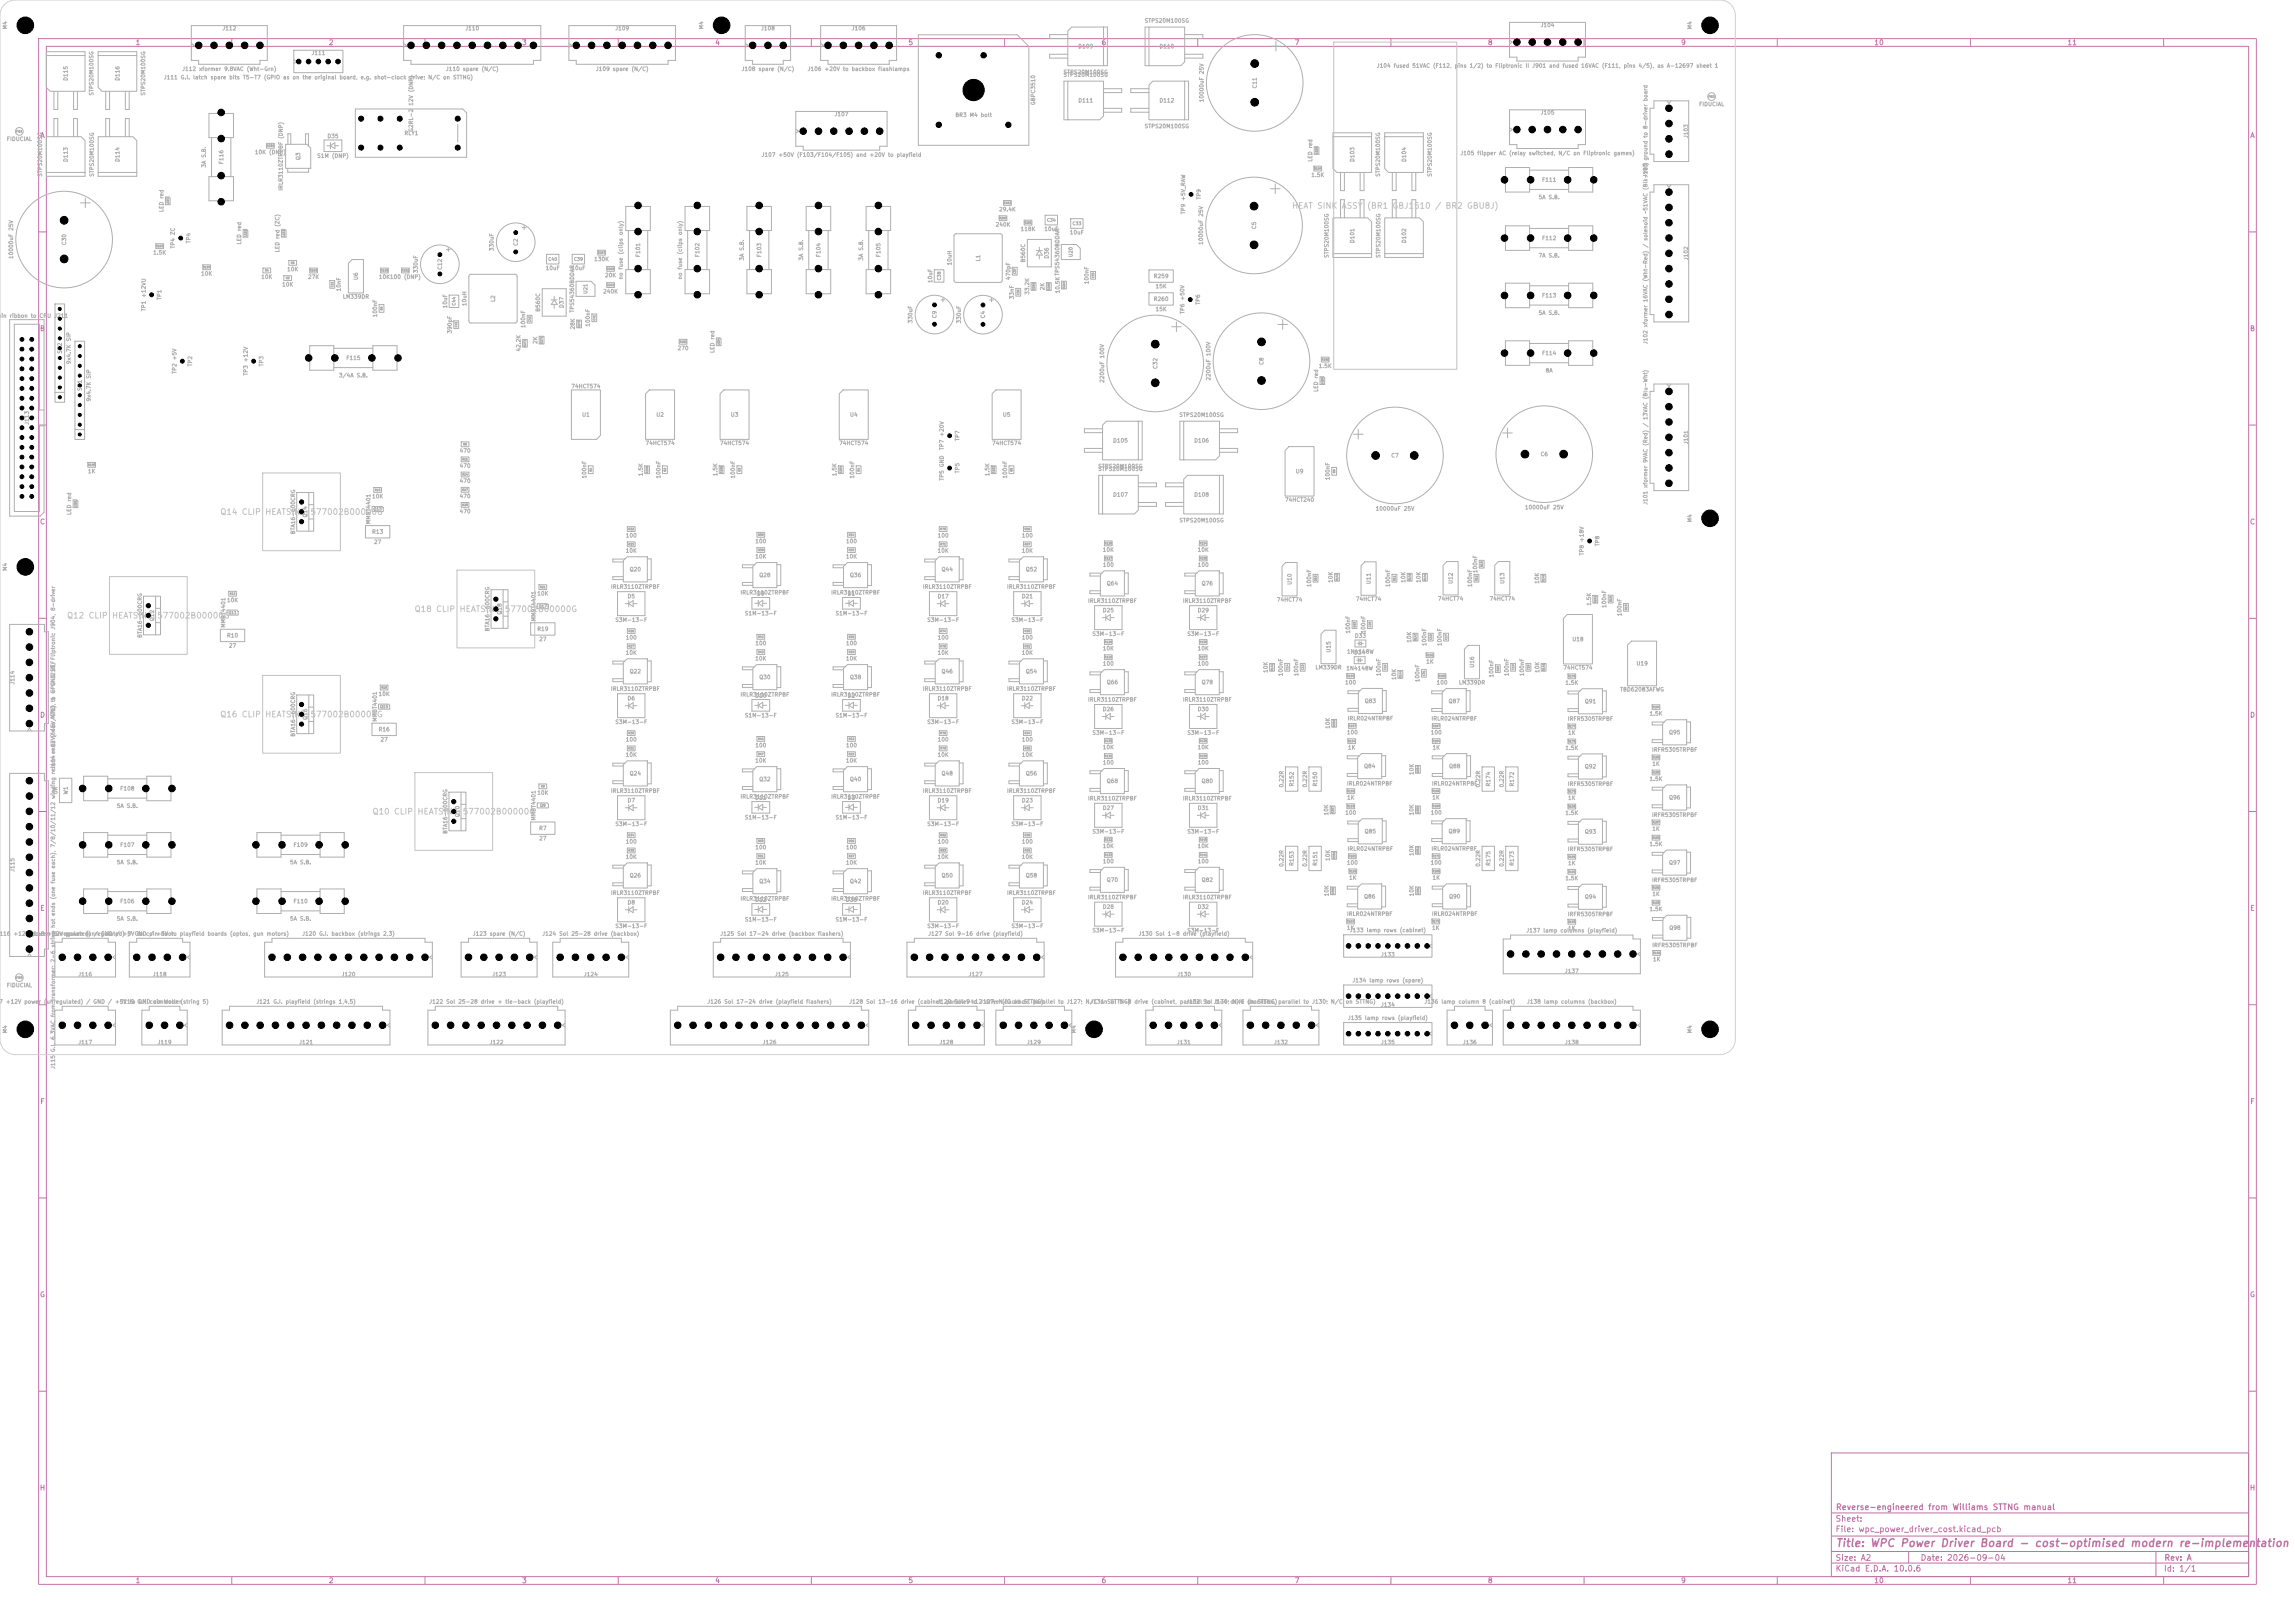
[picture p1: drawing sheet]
<svg xmlns="http://www.w3.org/2000/svg" width="594mm" height="420mm" viewBox="0 0 594 420" stroke-linecap="round" stroke-linejoin="round" font-family="sans-serif">
<defs><g id="words">
<text font-size="2" fill="#c872ab" x="475" y="400.8">Title: WPC Power Driver Board - cost-optimised modern re-implementation (</text>
<g font-size="1.5" fill="#c2c2c2">
<text x="334.3" y="54.4">HEAT SINK</text>
<text x="347.1" y="54.4">ASSY</text>
<text x="353.7" y="54.4">(BR1 GBJ1510 / BR2 GBU8J)</text>
<text x="56.9" y="133.6">Q14 CLIP</text>
<text x="68.5" y="133.6">HEATSINK</text>
<text x="80.2" y="133.6">577002B00000G</text>
<text x="17.2" y="160.4">Q12 CLIP</text>
<text x="28.9" y="160.4">HEATSINK</text>
<text x="40.6" y="160.4">577002B00000G</text>
<text x="107.2" y="158.7">Q18 CLIP</text>
<text x="118.8" y="158.7">HEATSINK</text>
<text x="130.5" y="158.7">577002B00000G</text>
<text x="56.9" y="186">Q16 CLIP</text>
<text x="68.5" y="186">HEATSINK</text>
<text x="80.2" y="186">577002B00000G</text>
<text x="96.3" y="211.1">Q10 CLIP</text>
<text x="107.9" y="211.1">HEATSINK</text>
<text x="119.6" y="211.1">577002B00000G</text>
</g>
<g font-size="1.5" fill="#c872ab">
<text x="475" y="394.1">Sheet:</text>
<text x="475.1" y="391.1">Reverse-engineered from Williams STTNG manual</text>
<text x="475" y="396.8">File: wpc_power_driver_cost.kicad_pcb</text>
<text x="475" y="407">KiCad E.D.A. 10.0.6</text>
<text x="475" y="404.2">Size: A2</text>
<text x="497" y="404.2">Date: 2026-09-04</text>
<text x="560" y="407">Id: 1/1</text>
<text x="560.1" y="404.2">Rev: A</text>
</g>
<g font-size="1.3" fill="#c872ab">
<text x="35" y="12">1</text>
<text x="85" y="12">2</text>
<text x="135" y="12">3</text>
<text x="185" y="12">4</text>
<text x="235" y="12">5</text>
<text x="285" y="12">6</text>
<text x="335" y="12">7</text>
<text x="385" y="12">8</text>
<text x="435" y="12">9</text>
<text x="485" y="12">10</text>
<text x="535" y="12">11</text>
<text x="10.3" y="36">A</text>
<text x="582.3" y="36">A</text>
<text x="10.2" y="86">B</text>
<text x="582.2" y="86">B</text>
<text x="10.2" y="136">C</text>
<text x="582.2" y="136">C</text>
<text x="10.2" y="186">D</text>
<text x="582.2" y="186">D</text>
<text x="10.3" y="236">E</text>
<text x="582.3" y="236">E</text>
<text x="10.3" y="286">F</text>
<text x="582.3" y="286">F</text>
<text x="10.2" y="336">G</text>
<text x="582.2" y="336">G</text>
<text x="10.2" y="386">H</text>
<text x="582.2" y="386">H</text>
<text x="35" y="410">1</text>
<text x="85" y="410">2</text>
<text x="135" y="410">3</text>
<text x="185" y="410">4</text>
<text x="235" y="410">5</text>
<text x="285" y="410">6</text>
<text x="335" y="410">7</text>
<text x="385" y="410">8</text>
<text x="435" y="410">9</text>
<text x="485" y="410">10</text>
<text x="535" y="410">11</text>
</g>
<g font-size="1" fill="#afafaf">
<text x="2.1" y="7.7" transform="rotate(-90 2.1 7.7)">M4</text>
<text x="57.4" y="8.1">J112</text>
<text x="120.3" y="8.1">J110</text>
<text x="159.1" y="8.1">J109</text>
<text x="182.3" y="7.7" transform="rotate(-90 182.3 7.7)">M4</text>
<text x="196.8" y="8.1">J108</text>
<text x="220.3" y="8.1">J106</text>
<text x="296.1" y="6.1">STPS20M100SG</text>
<text x="398.6" y="7.2">J104</text>
<text x="438.1" y="7.7" transform="rotate(-90 438.1 7.7)">M4</text>
<text x="80.5" y="14.5">J111</text>
<text x="279" y="12.8">D109</text>
<text x="300" y="12.8">D110</text>
<text x="356.2" y="17.8">J104 fused 51VAC (F112, pins 1/2) to Fliptronic II J901 and fused 16VAC (F111, pins 4/5), as A-12697 sheet 1</text>
<text x="17.8" y="21" transform="rotate(-90 17.8 21)">D115</text>
<text x="31.2" y="21" transform="rotate(-90 31.2 21)">D116</text>
<text x="42.3" y="20.8">J111 G.I. latch spare bits T5-T7 (GPIO as on the original board, e.g. shot-clock drive; N/C on STTNG)</text>
<text x="47" y="18.6">J112 xformer 9.8VAC (Wht-Grn)</text>
<text x="115.3" y="18.6">J110 spare (N/C)</text>
<text x="154.1" y="18.6">J109 spare (N/C)</text>
<text x="191.8" y="18.6">J108 spare (N/C)</text>
<text x="208.9" y="18.6">J106 +20V to backbox flashlamps</text>
<text x="275.1" y="20.1">STPS20M100SG</text>
<text x="275.1" y="19.4">STPS20M100SG</text>
<text x="325.5" y="23" transform="rotate(-90 325.5 23)">C11</text>
<text x="24.4" y="24.9" transform="rotate(-90 24.4 24.9)">STPS20M100SG</text>
<text x="37.8" y="24.9" transform="rotate(-90 37.8 24.9)">STPS20M100SG</text>
<text x="107.1" y="27.5" transform="rotate(-90 107.1 27.5)">12V (DNP)</text>
<text x="268.1" y="27.3" transform="rotate(-90 268.1 27.3)">GBPC3510</text>
<text x="279" y="26.8">D111</text>
<text x="300" y="26.8">D112</text>
<text x="311.8" y="26.6" transform="rotate(-90 311.8 26.6)">10000uF 25V</text>
<text x="398.6" y="29.9">J105</text>
<text x="439.6" y="27.7">FIDUCIAL</text>
<text x="84.6" y="36">D35</text>
<text x="104.6" y="35.2">RLY1</text>
<text x="107.1" y="34.2" transform="rotate(-90 107.1 34.2)">G2RL-2</text>
<text x="215.9" y="30.3">J107</text>
<text x="247.2" y="30.5">BR3 M4 bolt</text>
<text x="296.1" y="33.4">STPS20M100SG</text>
<text x="437.1" y="35.9" transform="rotate(-90 437.1 35.9)">J103</text>
<text x="1.6" y="36.7">FIDUCIAL</text>
<text x="65.9" y="40.1">10K (DNP)</text>
<text x="77.9" y="41.6" transform="rotate(-90 77.9 41.6)">Q3</text>
<text x="82" y="41.1">S1M (DNP)</text>
<text x="197" y="40.8">J107 +50V (F103/F104/F105) and +20V to playfield</text>
<text x="339.9" y="42" transform="rotate(-90 339.9 42)">LED red</text>
<text x="377.9" y="40.4">J105 flipper AC (relay switched, N/C on Fliptronic games)</text>
<text x="11.1" y="45.9" transform="rotate(-90 11.1 45.9)">STPS20M100SG</text>
<text x="17.8" y="42" transform="rotate(-90 17.8 42)">D113</text>
<text x="24.5" y="45.9" transform="rotate(-90 24.5 45.9)">STPS20M100SG</text>
<text x="31.2" y="42" transform="rotate(-90 31.2 42)">D114</text>
<text x="53.5" y="43.5" transform="rotate(-90 53.5 43.5)">3A S.B.</text>
<text x="58" y="42.6" transform="rotate(-90 58 42.6)">F116</text>
<text x="339.3" y="46">1.5K</text>
<text x="350.8" y="42" transform="rotate(-90 350.8 42)">D103</text>
<text x="357.4" y="45.9" transform="rotate(-90 357.4 45.9)">STPS20M100SG</text>
<text x="364.2" y="42" transform="rotate(-90 364.2 42)">D104</text>
<text x="370.8" y="45.9" transform="rotate(-90 370.8 45.9)">STPS20M100SG</text>
<text x="399" y="47.3">F111</text>
<text x="426.6" y="46" transform="rotate(-90 426.6 46)">J103</text>
<text x="73.4" y="49.5" transform="rotate(-90 73.4 49.5)">IRLR3110ZTRPBF (DNP)</text>
<text x="311" y="51.8" transform="rotate(-90 311 51.8)">TP9</text>
<text x="398.1" y="51.8">5A S.B.</text>
<text x="42.5" y="55" transform="rotate(-90 42.5 55)">LED red</text>
<text x="257.6" y="58.9">240K</text>
<text x="258.5" y="54.9">29.4K</text>
<text x="307" y="55.5" transform="rotate(-90 307 55.5)">TP9 +5V_RAW</text>
<text x="325.3" y="59.4" transform="rotate(-90 325.3 59.4)">C5</text>
<text x="17.4" y="63.6" transform="rotate(-90 17.4 63.6)">C30</text>
<text x="45.5" y="64.4" transform="rotate(-90 45.5 64.4)">TP4 ZC</text>
<text x="49.5" y="63.1" transform="rotate(-90 49.5 63.1)">TP4</text>
<text x="62.6" y="63.4" transform="rotate(-90 62.6 63.4)">LED red</text>
<text x="72.5" y="65.4" transform="rotate(-90 72.5 65.4)">LED red (ZC)</text>
<text x="128" y="65.1" transform="rotate(-90 128 65.1)">330uF</text>
<text x="134.2" y="63.8" transform="rotate(-90 134.2 63.8)">C2</text>
<text x="264" y="60">118K</text>
<text x="270.2" y="60">10uF</text>
<text x="276.8" y="60.9">10uF</text>
<text x="311.6" y="63.5" transform="rotate(-90 311.6 63.5)">10000uF 25V</text>
<text x="350.8" y="63" transform="rotate(-90 350.8 63)">D101</text>
<text x="364.2" y="63" transform="rotate(-90 364.2 63)">D102</text>
<text x="399" y="62.4">F112</text>
<text x="3.6" y="67.1" transform="rotate(-90 3.6 67.1)">10000uF 25V</text>
<text x="39.5" y="66.1">1.5K</text>
<text x="51.9" y="71.6">10K</text>
<text x="74.2" y="70.4">10K</text>
<text x="108.4" y="70.8" transform="rotate(-90 108.4 70.8)">330uF</text>
<text x="114.6" y="69.9" transform="rotate(-90 114.6 69.9)">C12</text>
<text x="141.1" y="70.1">10uF</text>
<text x="147.8" y="70.1">10uF</text>
<text x="153.7" y="67.8">130K</text>
<text x="156.5" y="72">20K</text>
<text x="165.9" y="66.7" transform="rotate(-90 165.9 66.7)">F101</text>
<text x="181.2" y="66.7" transform="rotate(-90 181.2 66.7)">F102</text>
<text x="192.8" y="67.6" transform="rotate(-90 192.8 67.6)">3A S.B.</text>
<text x="197.3" y="66.7" transform="rotate(-90 197.3 66.7)">F103</text>
<text x="208.1" y="67.6" transform="rotate(-90 208.1 67.6)">3A S.B.</text>
<text x="212.6" y="66.7" transform="rotate(-90 212.6 66.7)">F104</text>
<text x="223.6" y="67.6" transform="rotate(-90 223.6 67.6)">3A S.B.</text>
<text x="228.1" y="66.7" transform="rotate(-90 228.1 66.7)">F105</text>
<text x="246.5" y="68.8" transform="rotate(-90 246.5 68.8)">10uH</text>
<text x="253.9" y="67.8" transform="rotate(-90 253.9 67.8)">L1</text>
<text x="265.6" y="68" transform="rotate(-90 265.6 68)">B560C</text>
<text x="271.7" y="67.1" transform="rotate(-90 271.7 67.1)">D36</text>
<text x="344.1" y="66.9" transform="rotate(-90 344.1 66.9)">STPS20M100SG</text>
<text x="357.5" y="66.9" transform="rotate(-90 357.5 66.9)">STPS20M100SG</text>
<text x="398.1" y="66.9">7A S.B.</text>
<text x="437.1" y="67.5" transform="rotate(-90 437.1 67.5)">J102</text>
<text x="42" y="77.7" transform="rotate(-90 42 77.7)">TP1</text>
<text x="67.5" y="72.4">10K</text>
<text x="72.9" y="74.4">10K</text>
<text x="79.6" y="72.4">27K</text>
<text x="88.4" y="75.5" transform="rotate(-90 88.4 75.5)">10nF</text>
<text x="88.6" y="77.5">LM339DR</text>
<text x="92.9" y="72.6" transform="rotate(-90 92.9 72.6)">U6</text>
<text x="98" y="72.4">10K100 (DNP)</text>
<text x="156" y="76.2">240K</text>
<text x="161.4" y="72.4" transform="rotate(-90 161.4 72.4)">no fuse (clips only)</text>
<text x="176.7" y="72.4" transform="rotate(-90 176.7 72.4)">no fuse (clips only)</text>
<text x="241.5" y="73.3" transform="rotate(-90 241.5 73.3)">10uF</text>
<text x="261.7" y="72.6" transform="rotate(-90 261.7 72.6)">470pF</text>
<text x="262.6" y="77.6" transform="rotate(-90 262.6 77.6)">33nF</text>
<text x="266.6" y="76.4" transform="rotate(-90 266.6 76.4)">33.2K</text>
<text x="270.6" y="75.2" transform="rotate(-90 270.6 75.2)">2K</text>
<text x="274.5" y="76" transform="rotate(-90 274.5 76)">10.5KTPS54360BDDAR</text>
<text x="282" y="73.7" transform="rotate(-90 282 73.7)">100nF</text>
<text x="298.5" y="72.2">R259</text>
<text x="299" y="74.8">15K</text>
<text x="399" y="77.2">F113</text>
<text x="-.7" y="82.5">pin ribbon to</text>
<text x="10.1" y="82.5">CPU J211</text>
<text x="37.9" y="80.6" transform="rotate(-90 37.9 80.6)">TP1 +12VU</text>
<text x="97.8" y="82.2" transform="rotate(-90 97.8 82.2)">100nF</text>
<text x="116" y="79.9" transform="rotate(-90 116 79.9)">10uF</text>
<text x="121" y="79.3" transform="rotate(-90 121 79.3)">10uH</text>
<text x="128.4" y="78.3" transform="rotate(-90 128.4 78.3)">L2</text>
<text x="140" y="80.8" transform="rotate(-90 140 80.8)">B560C</text>
<text x="146.1" y="79.8" transform="rotate(-90 146.1 79.8)">D37</text>
<text x="148.8" y="81" transform="rotate(-90 148.8 81)">TPS54360BDDAR</text>
<text x="236.4" y="83.8" transform="rotate(-90 236.4 83.8)">330uF</text>
<text x="242.6" y="82.5" transform="rotate(-90 242.6 82.5)">C9</text>
<text x="248.9" y="83.8" transform="rotate(-90 248.9 83.8)">330uF</text>
<text x="255.2" y="82.5" transform="rotate(-90 255.2 82.5)">C4</text>
<text x="298.5" y="78.1">R260</text>
<text x="299" y="80.7">15K</text>
<text x="306.8" y="81.4" transform="rotate(-90 306.8 81.4)">TP6 +50V</text>
<text x="310.8" y="79" transform="rotate(-90 310.8 79)">TP6</text>
<text x="398.1" y="81.7">5A S.B.</text>
<text x="117.2" y="86.4" transform="rotate(-90 117.2 86.4)">390pF</text>
<text x="136.2" y="85" transform="rotate(-90 136.2 85)">100nF</text>
<text x="139.3" y="89.1" transform="rotate(-90 139.3 89.1)">2K</text>
<text x="149" y="85.4" transform="rotate(-90 149 85.4)">28K</text>
<text x="152.9" y="84.7" transform="rotate(-90 152.9 84.7)">100nF</text>
<text x="426.6" y="89.2" transform="rotate(-90 426.6 89.2)">J102 xformer 16VAC (Wht-Red) / solenoid ~51VAC (Blk-Yel) ground to 8-driver board</text>
<text x="16.2" y="91.7" transform="rotate(-90 16.2 91.7)">SR2</text>
<text x="18.5" y="94.4" transform="rotate(-90 18.5 94.4)">9x4.7K SIP</text>
<text x="50" y="94.9" transform="rotate(-90 50 94.9)">TP2</text>
<text x="68.4" y="94.9" transform="rotate(-90 68.4 94.9)">TP3</text>
<text x="89.5" y="93.4">F115</text>
<text x="135" y="91.1" transform="rotate(-90 135 91.1)">42.2K</text>
<text x="175.3" y="90.8">270</text>
<text x="185.1" y="91.5" transform="rotate(-90 185.1 91.5)">LED red</text>
<text x="299.8" y="95.6" transform="rotate(-90 299.8 95.6)">C32</text>
<text x="327.3" y="94.5" transform="rotate(-90 327.3 94.5)">C8</text>
<text x="341.2" y="95.5">1.5K</text>
<text x="399" y="92.1">F114</text>
<text x="21.4" y="101.3" transform="rotate(-90 21.4 101.3)">SR1</text>
<text x="45.9" y="96.8" transform="rotate(-90 45.9 96.8)">TP2 +5V</text>
<text x="64.3" y="97.3" transform="rotate(-90 64.3 97.3)">TP3 +12V</text>
<text x="87.6" y="97.9">3/4A S.B.</text>
<text x="147.8" y="100.7">74HCT574</text>
<text x="286" y="99.2" transform="rotate(-90 286 99.2)">2200uF 100V</text>
<text x="313.5" y="98.6" transform="rotate(-90 313.5 98.6)">2200uF 100V</text>
<text x="341.4" y="101.5" transform="rotate(-90 341.4 101.5)">LED red</text>
<text x="399.9" y="96.6">8A</text>
<text x="23.7" y="104" transform="rotate(-90 23.7 104)">9x4.7K SIP</text>
<text x="7.7" y="110" transform="rotate(-90 7.7 110)">J113</text>
<text x="150.5" y="108.1">U1</text>
<text x="169.7" y="108.1">U2</text>
<text x="189" y="108.1">U3</text>
<text x="219.9" y="108.1">U4</text>
<text x="259.4" y="108.1">U5</text>
<text x="305.1" y="108.1">STPS20M100SG</text>
<text x="118.8" y="117.4">470</text>
<text x="167" y="115.4">74HCT574</text>
<text x="186.2" y="115.4">74HCT574</text>
<text x="217.1" y="115.4">74HCT574</text>
<text x="244.5" y="116.6" transform="rotate(-90 244.5 116.6)">TP7 +20V</text>
<text x="248.5" y="114.2" transform="rotate(-90 248.5 114.2)">TP7</text>
<text x="256.7" y="115.4">74HCT574</text>
<text x="288" y="114.8">D105</text>
<text x="309" y="114.8">D106</text>
<text x="360" y="118.6">C7</text>
<text x="398.6" y="118.3">C6</text>
<text x="437.1" y="115.1" transform="rotate(-90 437.1 115.1)">J101</text>
<text x="22.6" y="122.7">1K</text>
<text x="118.8" y="121.3">470</text>
<text x="118.8" y="125.2">470</text>
<text x="152" y="124" transform="rotate(-90 152 124)">100nF</text>
<text x="166.6" y="123.3" transform="rotate(-90 166.6 123.3)">1.5K</text>
<text x="171.2" y="124" transform="rotate(-90 171.2 124)">100nF</text>
<text x="185.9" y="123.3" transform="rotate(-90 185.9 123.3)">1.5K</text>
<text x="190.5" y="124" transform="rotate(-90 190.5 124)">100nF</text>
<text x="216.7" y="123.3" transform="rotate(-90 216.7 123.3)">1.5K</text>
<text x="221.3" y="124" transform="rotate(-90 221.3 124)">100nF</text>
<text x="244.5" y="124.5" transform="rotate(-90 244.5 124.5)">TP5 GND</text>
<text x="248.5" y="122.6" transform="rotate(-90 248.5 122.6)">TP5</text>
<text x="256.3" y="123.3" transform="rotate(-90 256.3 123.3)">1.5K</text>
<text x="260.9" y="124" transform="rotate(-90 260.9 124)">100nF</text>
<text x="284.1" y="121.4">STPS20M100SG</text>
<text x="284.1" y="122.1">STPS20M100SG</text>
<text x="335.3" y="122.7">U9</text>
<text x="344.4" y="124.4" transform="rotate(-90 344.4 124.4)">100nF</text>
<text x="96.2" y="129.2">10K</text>
<text x="118.8" y="129.2">470</text>
<text x="288" y="128.8">D107</text>
<text x="309" y="128.8">D108</text>
<text x="332.5" y="130.1">74HCT240</text>
<text x="426.6" y="130.7" transform="rotate(-90 426.6 130.7)">J101 xformer 9VAC (Red) / 13VAC (Blu-Wht)</text>
<text x="18.6" y="133.4" transform="rotate(-90 18.6 133.4)">LED red</text>
<text x="79.8" y="134" transform="rotate(-90 79.8 134)">Q14</text>
<text x="96.1" y="135.7" transform="rotate(-90 96.1 135.7)">MMBT4401</text>
<text x="118.8" y="133.1">470</text>
<text x="305.1" y="135.4">STPS20M100SG</text>
<text x="355.9" y="132.4">10000uF 25V</text>
<text x="394.6" y="132">10000uF 25V</text>
<text x="438.1" y="135.3" transform="rotate(-90 438.1 135.3)">M4</text>
<text x="76.6" y="138.4" transform="rotate(-90 76.6 138.4)">BTA16-600CRG</text>
<text x="96.2" y="138.4">R13</text>
<text x="96.7" y="141">27</text>
<text x="161.8" y="143.3">10K</text>
<text x="161.9" y="139.3">100</text>
<text x="195.4" y="140.8">100</text>
<text x="218.9" y="140.8">100</text>
<text x="242.6" y="143.3">10K</text>
<text x="242.6" y="139.3">100</text>
<text x="264.4" y="143.3">10K</text>
<text x="264.4" y="139.3">100</text>
<text x="285.3" y="143">10K</text>
<text x="309.9" y="143">10K</text>
<text x="410.1" y="143.8" transform="rotate(-90 410.1 143.8)">TP8 +18V</text>
<text x="414.2" y="141.5" transform="rotate(-90 414.2 141.5)">TP8</text>
<text x="2.1" y="147.8" transform="rotate(-90 2.1 147.8)">M4</text>
<text x="162.9" y="148.1">Q20</text>
<text x="195.4" y="144.8">10K</text>
<text x="196.4" y="149.6">Q28</text>
<text x="218.8" y="144.8">10K</text>
<text x="219.9" y="149.6">Q36</text>
<text x="243.6" y="148.1">Q44</text>
<text x="265.4" y="148.1">Q52</text>
<text x="285.3" y="146.9">100</text>
<text x="309.9" y="146.9">100</text>
<text x="382.6" y="148.4" transform="rotate(-90 382.6 148.4)">100nF</text>
<text x="138.9" y="154.3">10K</text>
<text x="158" y="152.6">IRLR3110ZTRPBF</text>
<text x="162.3" y="155.1">D5</text>
<text x="191.5" y="154.1">IRLR3110ZTRPBF</text>
<text x="195.8" y="154.4">D9</text>
<text x="215" y="154.1">IRLR3110ZTRPBF</text>
<text x="219.3" y="154.4">D1</text>
<text x="238.7" y="152.6">IRLR3110ZTRPBF</text>
<text x="242.6" y="155.1">D17</text>
<text x="260.5" y="152.6">IRLR3110ZTRPBF</text>
<text x="264.4" y="155.1">D21</text>
<text x="286.3" y="151.7">Q64</text>
<text x="310.9" y="151.7">Q76</text>
<text x="330.4" y="155.9">74HCT74</text>
<text x="334.5" y="151.5" transform="rotate(-90 334.5 151.5)">U10</text>
<text x="339.6" y="152" transform="rotate(-90 339.6 152)">100nF</text>
<text x="345.2" y="150.9" transform="rotate(-90 345.2 150.9)">10K</text>
<text x="350.8" y="155.8">74HCT74</text>
<text x="355" y="151.3" transform="rotate(-90 355 151.3)">U11</text>
<text x="360" y="152" transform="rotate(-90 360 152)">100nF</text>
<text x="364" y="150.9" transform="rotate(-90 364 150.9)">10K</text>
<text x="367.9" y="150.9" transform="rotate(-90 367.9 150.9)">10K</text>
<text x="372" y="155.7">74HCT74</text>
<text x="376.2" y="151.2" transform="rotate(-90 376.2 151.2)">U12</text>
<text x="381.2" y="152" transform="rotate(-90 381.2 152)">100nF</text>
<text x="385.4" y="155.7">74HCT74</text>
<text x="389.6" y="151.2" transform="rotate(-90 389.6 151.2)">U13</text>
<text x="398.6" y="151.2" transform="rotate(-90 398.6 151.2)">10K</text>
<text x="40.1" y="160.9" transform="rotate(-90 40.1 160.9)">Q12</text>
<text x="58.6" y="156.1">10K</text>
<text x="130" y="159.2" transform="rotate(-90 130 159.2)">Q18</text>
<text x="138.9" y="160.9" transform="rotate(-90 138.9 160.9)">MMBT4401</text>
<text x="159.1" y="161.2">S3M-13-F</text>
<text x="192.7" y="159.5">S1M-13-F</text>
<text x="216.1" y="159.5">S1M-13-F</text>
<text x="239.9" y="161.2">S3M-13-F</text>
<text x="261.7" y="161.2">S3M-13-F</text>
<text x="281.5" y="156.2">IRLR3110ZTRPBF</text>
<text x="285.3" y="158.7">D25</text>
<text x="306" y="156.2">IRLR3110ZTRPBF</text>
<text x="309.9" y="158.7">D29</text>
<text x="412" y="156.9" transform="rotate(-90 412 156.9)">1.5K</text>
<text x="416" y="157.4" transform="rotate(-90 416 157.4)">100nF</text>
<text x="419.9" y="159.6" transform="rotate(-90 419.9 159.6)">100nF</text>
<text x="37" y="165.2" transform="rotate(-90 37 165.2)">BTA16-600CRG</text>
<text x="58.5" y="162.6" transform="rotate(-90 58.5 162.6)">MMBT4401</text>
<text x="58.6" y="165.2">R10</text>
<text x="59.1" y="167.8">27</text>
<text x="126.9" y="163.5" transform="rotate(-90 126.9 163.5)">BTA16-600CRG</text>
<text x="138.9" y="163.5">R19</text>
<text x="139.4" y="166.1">27</text>
<text x="161.9" y="165.7">100</text>
<text x="195.4" y="167.2">100</text>
<text x="218.9" y="167.2">100</text>
<text x="242.6" y="165.7">100</text>
<text x="264.4" y="165.7">100</text>
<text x="282.6" y="164.8">S3M-13-F</text>
<text x="307.2" y="164.8">S3M-13-F</text>
<text x="349.7" y="164.1" transform="rotate(-90 349.7 164.1)">100nF</text>
<text x="350.6" y="165.3">D33</text>
<text x="353.6" y="164.1" transform="rotate(-90 353.6 164.1)">100nF</text>
<text x="365.5" y="166.4" transform="rotate(-90 365.5 166.4)">10K</text>
<text x="369.4" y="167.3" transform="rotate(-90 369.4 167.3)">100nF</text>
<text x="373.4" y="167.3" transform="rotate(-90 373.4 167.3)">100nF</text>
<text x="406.8" y="166.2">U18</text>
<text x="161.8" y="169.7">10K</text>
<text x="195.4" y="171.2">10K</text>
<text x="218.8" y="171.2">10K</text>
<text x="242.6" y="169.7">10K</text>
<text x="264.4" y="169.7">10K</text>
<text x="285.3" y="168.5">10K</text>
<text x="285.3" y="172.5">100</text>
<text x="309.9" y="168.5">10K</text>
<text x="309.9" y="172.5">100</text>
<text x="340.4" y="173.4">LM339DR</text>
<text x="344.6" y="169" transform="rotate(-90 344.6 169)">U15</text>
<text x="348.3" y="173.7">1N4148W</text>
<text x="348.5" y="169.4">1N4148W</text>
<text x="350.4" y="169.6">D34</text>
<text x="369" y="172">1K</text>
<text x="381.7" y="172.9" transform="rotate(-90 381.7 172.9)">U16</text>
<text x="404.5" y="173.5">74HCT574</text>
<text x="423.4" y="172.4">U19</text>
<text x="4" y="177.3" transform="rotate(-90 4 177.3)">J114</text>
<text x="158" y="179">IRLR3110ZTRPBF</text>
<text x="162.9" y="174.5">Q22</text>
<text x="196.4" y="176">Q30</text>
<text x="219.9" y="176">Q38</text>
<text x="238.7" y="179">IRLR3110ZTRPBF</text>
<text x="243.6" y="174.5">Q46</text>
<text x="260.5" y="179">IRLR3110ZTRPBF</text>
<text x="265.4" y="174.5">Q54</text>
<text x="286.3" y="177.3">Q66</text>
<text x="310.9" y="177.3">Q78</text>
<text x="328.3" y="174.2" transform="rotate(-90 328.3 174.2)">10K</text>
<text x="332.2" y="175.1" transform="rotate(-90 332.2 175.1)">100nF</text>
<text x="336.3" y="175.1" transform="rotate(-90 336.3 175.1)">100nF</text>
<text x="348" y="177.3">100</text>
<text x="357.6" y="175.1" transform="rotate(-90 357.6 175.1)">100nF</text>
<text x="361.6" y="176.1" transform="rotate(-90 361.6 176.1)">10K</text>
<text x="367.6" y="176.6" transform="rotate(-90 367.6 176.6)">100nF</text>
<text x="371.7" y="177.4">100</text>
<text x="377.5" y="177.4">LM339DR</text>
<text x="386.8" y="175.4" transform="rotate(-90 386.8 175.4)">100nF</text>
<text x="390.7" y="175.1" transform="rotate(-90 390.7 175.1)">100nF</text>
<text x="394.7" y="175.1" transform="rotate(-90 394.7 175.1)">100nF</text>
<text x="398.6" y="174.2" transform="rotate(-90 398.6 174.2)">10K</text>
<text x="405" y="177.4">1.5K</text>
<text x="419.2" y="179.2">TBD62083AFWG</text>
<text x="14.5" y="181.4" transform="rotate(-90 14.5 181.4)">1 CPU J210,</text>
<text x="97.9" y="180.3">10K</text>
<text x="162.3" y="181.5">D6</text>
<text x="191.5" y="180.5">IRLR3110ZTRPBF</text>
<text x="192.7" y="185.9">S1M-13-F</text>
<text x="195.4" y="180.8">D10</text>
<text x="215" y="180.5">IRLR3110ZTRPBF</text>
<text x="216.1" y="185.9">S1M-13-F</text>
<text x="219.3" y="180.8">D2</text>
<text x="242.6" y="181.5">D18</text>
<text x="264.4" y="181.5">D22</text>
<text x="281.5" y="181.8">IRLR3110ZTRPBF</text>
<text x="285.3" y="184.3">D26</text>
<text x="306" y="181.8">IRLR3110ZTRPBF</text>
<text x="309.9" y="184.3">D30</text>
<text x="353.1" y="182.2">Q83</text>
<text x="374.8" y="182.2">Q87</text>
<text x="410.1" y="182.2">Q91</text>
<text x="426.8" y="185.4">1.5K</text>
<text x="76.6" y="190.8" transform="rotate(-90 76.6 190.8)">BTA16-600CRG</text>
<text x="79.8" y="186.4" transform="rotate(-90 79.8 186.4)">Q16</text>
<text x="97.8" y="186.9" transform="rotate(-90 97.8 186.9)">MMBT4401</text>
<text x="97.9" y="189.5">R16</text>
<text x="159.1" y="187.6">S3M-13-F</text>
<text x="239.9" y="187.6">S3M-13-F</text>
<text x="261.7" y="187.6">S3M-13-F</text>
<text x="282.6" y="190.4">S3M-13-F</text>
<text x="307.2" y="190.4">S3M-13-F</text>
<text x="344.4" y="188.7" transform="rotate(-90 344.4 188.7)">10K</text>
<text x="348.5" y="190.3">100</text>
<text x="348.7" y="186.7">IRLR024NTRPBF</text>
<text x="370.2" y="190.3">100</text>
<text x="370.4" y="186.7">IRLR024NTRPBF</text>
<text x="405.7" y="186.7">IRFR5305TRPBF</text>
<text x="405.7" y="190.4">1K</text>
<text x="431.9" y="190.3">Q95</text>
<text x="14.5" y="194.8" transform="rotate(-90 14.5 194.8)">+12V/+5V/GND</text>
<text x="98.4" y="192.1">27</text>
<text x="161.8" y="196.1">10K</text>
<text x="161.9" y="192.1">100</text>
<text x="195.4" y="197.6">10K</text>
<text x="195.4" y="193.6">100</text>
<text x="218.8" y="197.6">10K</text>
<text x="218.9" y="193.6">100</text>
<text x="242.6" y="196.1">10K</text>
<text x="242.6" y="192.1">100</text>
<text x="264.4" y="196.1">10K</text>
<text x="264.4" y="192.1">100</text>
<text x="285.3" y="194.1">10K</text>
<text x="309.9" y="194.1">10K</text>
<text x="348.8" y="194.2">1K</text>
<text x="370.7" y="194.2">1K</text>
<text x="405" y="194.3">1.5K</text>
<text x="427.5" y="194.8">IRFR5305TRPBF</text>
<text x="14.5" y="199.2" transform="rotate(-90 14.5 199.2)">J114ends (triac MT1),to = GND REFFliptronic J904, 8-driver</text>
<text x="162.9" y="200.9">Q24</text>
<text x="196.4" y="202.4">Q32</text>
<text x="219.9" y="202.4">Q40</text>
<text x="243.6" y="200.9">Q48</text>
<text x="265.4" y="200.9">Q56</text>
<text x="285.3" y="198.1">100</text>
<text x="286.3" y="202.9">Q68</text>
<text x="309.9" y="198.1">100</text>
<text x="310.9" y="202.9">Q80</text>
<text x="332.4" y="203.9" transform="rotate(-90 332.4 203.9)">0.22R</text>
<text x="335.1" y="203.6" transform="rotate(-90 335.1 203.6)">R152</text>
<text x="338.5" y="203.9" transform="rotate(-90 338.5 203.9)">0.22R</text>
<text x="341.1" y="203.6" transform="rotate(-90 341.1 203.6)">R150</text>
<text x="348.5" y="203.5">IRLR024NTRPBF</text>
<text x="352.9" y="199">Q84</text>
<text x="366.1" y="200.6" transform="rotate(-90 366.1 200.6)">10K</text>
<text x="370.5" y="203.5">IRLR024NTRPBF</text>
<text x="374.9" y="199">Q88</text>
<text x="383.3" y="203.9" transform="rotate(-90 383.3 203.9)">0.22R</text>
<text x="386" y="203.6" transform="rotate(-90 386 203.6)">R174</text>
<text x="389.4" y="203.9" transform="rotate(-90 389.4 203.9)">0.22R</text>
<text x="392.1" y="203.6" transform="rotate(-90 392.1 203.6)">R172</text>
<text x="405.7" y="203.6">IRFR5305TRPBF</text>
<text x="410.1" y="199.1">Q92</text>
<text x="426.8" y="202.3">1.5K</text>
<text x="427.5" y="198.4">1K</text>
<text x="15.1" y="205.6" transform="rotate(-90 15.1 205.6)">0R</text>
<text x="17.7" y="205.7" transform="rotate(-90 17.7 205.7)">W1</text>
<text x="30.1" y="209.3">5A S.B.</text>
<text x="31" y="204.8">F108</text>
<text x="138.9" y="205.9">10K</text>
<text x="158" y="205.4">IRLR3110ZTRPBF</text>
<text x="162.3" y="207.9">D7</text>
<text x="191.5" y="206.9">IRLR3110ZTRPBF</text>
<text x="195.4" y="207.2">D11</text>
<text x="215" y="206.9">IRLR3110ZTRPBF</text>
<text x="219.3" y="207.2">D3</text>
<text x="238.7" y="205.4">IRLR3110ZTRPBF</text>
<text x="242.6" y="207.9">D19</text>
<text x="260.5" y="205.4">IRLR3110ZTRPBF</text>
<text x="264.4" y="207.9">D23</text>
<text x="281.5" y="207.4">IRLR3110ZTRPBF</text>
<text x="285.3" y="209.8">D27</text>
<text x="306" y="207.4">IRLR3110ZTRPBF</text>
<text x="309.9" y="209.8">D31</text>
<text x="348.5" y="207.2">1K</text>
<text x="370.6" y="207.1">1K</text>
<text x="405.7" y="207.2">1K</text>
<text x="431.9" y="207.1">Q96</text>
<text x="116" y="215.9" transform="rotate(-90 116 215.9)">BTA16-600CRG</text>
<text x="119.2" y="211.6" transform="rotate(-90 119.2 211.6)">Q10</text>
<text x="138.9" y="212.5" transform="rotate(-90 138.9 212.5)">MMBT4401</text>
<text x="139.4" y="215.1">R7</text>
<text x="159.1" y="214">S3M-13-F</text>
<text x="192.7" y="212.3">S1M-13-F</text>
<text x="216.1" y="212.3">S1M-13-F</text>
<text x="239.9" y="214">S3M-13-F</text>
<text x="261.7" y="214">S3M-13-F</text>
<text x="282.6" y="215.9">S3M-13-F</text>
<text x="307.2" y="215.9">S3M-13-F</text>
<text x="344" y="211.1" transform="rotate(-90 344 211.1)">10K</text>
<text x="348.1" y="211.1">100</text>
<text x="353.1" y="215.9">Q85</text>
<text x="366.1" y="211.1" transform="rotate(-90 366.1 211.1)">10K</text>
<text x="370.2" y="211">100</text>
<text x="374.8" y="215.9">Q89</text>
<text x="405" y="211.1">1.5K</text>
<text x="410.1" y="216">Q93</text>
<text x="427.5" y="211.6">IRFR5305TRPBF</text>
<text x="427.5" y="215.2">1K</text>
<text x="31" y="219.4">F107</text>
<text x="75.8" y="219.4">F109</text>
<text x="139.4" y="217.7">27</text>
<text x="161.9" y="218.5">100</text>
<text x="195.4" y="220">100</text>
<text x="218.9" y="220">100</text>
<text x="242.6" y="218.5">100</text>
<text x="264.4" y="218.5">100</text>
<text x="285.3" y="219.7">10K</text>
<text x="309.9" y="219.7">10K</text>
<text x="348.7" y="220.4">IRLR024NTRPBF</text>
<text x="366.1" y="221.6" transform="rotate(-90 366.1 221.6)">10K</text>
<text x="370.4" y="220.4">IRLR024NTRPBF</text>
<text x="405.7" y="220.5">IRFR5305TRPBF</text>
<text x="426.8" y="219.2">1.5K</text>
<text x="4" y="225.7" transform="rotate(-90 4 225.7)">J115</text>
<text x="30.1" y="223.9">5A S.B.</text>
<text x="75" y="223.9">5A S.B.</text>
<text x="161.8" y="222.5">10K</text>
<text x="162.9" y="227.3">Q26</text>
<text x="195.4" y="224">10K</text>
<text x="218.8" y="224">10K</text>
<text x="242.6" y="222.5">10K</text>
<text x="243.6" y="227.3">Q50</text>
<text x="264.4" y="222.5">10K</text>
<text x="265.4" y="227.3">Q58</text>
<text x="285.3" y="223.6">100</text>
<text x="309.9" y="223.6">100</text>
<text x="332.4" y="224.4" transform="rotate(-90 332.4 224.4)">0.22R</text>
<text x="335.1" y="224.2" transform="rotate(-90 335.1 224.2)">R153</text>
<text x="338.5" y="224.4" transform="rotate(-90 338.5 224.4)">0.22R</text>
<text x="341.1" y="224.2" transform="rotate(-90 341.1 224.2)">R151</text>
<text x="344.4" y="222.9" transform="rotate(-90 344.4 222.9)">10K</text>
<text x="348.5" y="224">100</text>
<text x="349.1" y="227.9">1K</text>
<text x="370.2" y="224">100</text>
<text x="370.7" y="227.9">1K</text>
<text x="383.3" y="224.4" transform="rotate(-90 383.3 224.4)">0.22R</text>
<text x="386" y="224.2" transform="rotate(-90 386 224.2)">R175</text>
<text x="389.4" y="224.4" transform="rotate(-90 389.4 224.4)">0.22R</text>
<text x="392.1" y="224.2" transform="rotate(-90 392.1 224.2)">R173</text>
<text x="405.7" y="224.1">1K</text>
<text x="431.9" y="224">Q97</text>
<text x="31" y="234">F106</text>
<text x="75.8" y="234">F110</text>
<text x="158" y="231.8">IRLR3110ZTRPBF</text>
<text x="191.5" y="233.3">IRLR3110ZTRPBF</text>
<text x="195.4" y="233.6">D12</text>
<text x="196.4" y="228.8">Q34</text>
<text x="215" y="233.3">IRLR3110ZTRPBF</text>
<text x="218.8" y="233.6">D38</text>
<text x="219.9" y="228.8">Q42</text>
<text x="238.7" y="231.8">IRLR3110ZTRPBF</text>
<text x="260.5" y="231.8">IRLR3110ZTRPBF</text>
<text x="281.5" y="232.9">IRLR3110ZTRPBF</text>
<text x="286.3" y="228.4">Q70</text>
<text x="306" y="232.9">IRLR3110ZTRPBF</text>
<text x="310.9" y="228.4">Q82</text>
<text x="344.1" y="232.1" transform="rotate(-90 344.1 232.1)">10K</text>
<text x="352.9" y="232.7">Q86</text>
<text x="366.1" y="232.1" transform="rotate(-90 366.1 232.1)">10K</text>
<text x="374.9" y="232.7">Q90</text>
<text x="405" y="228">1.5K</text>
<text x="410.1" y="232.8">Q94</text>
<text x="427.5" y="228.5">IRFR5305TRPBF</text>
<text x="427.5" y="232.1">1K</text>
<text x="30.1" y="238.5">5A S.B.</text>
<text x="75" y="238.5">5A S.B.</text>
<text x="162.3" y="234.3">D8</text>
<text x="192.7" y="238.7">S1M-13-F</text>
<text x="216.1" y="238.7">S1M-13-F</text>
<text x="242.6" y="234.3">D20</text>
<text x="264.4" y="234.3">D24</text>
<text x="285.3" y="235.4">D28</text>
<text x="309.9" y="235.4">D32</text>
<text x="348.5" y="237.2">IRLR024NTRPBF</text>
<text x="370.5" y="237.2">IRLR024NTRPBF</text>
<text x="405.7" y="237.3">IRFR5305TRPBF</text>
<text x="426.8" y="236">1.5K</text>
<text x="-.2" y="242.4">116</text>
<text x="3.4" y="242.4">+12V J118</text>
<text x="8.1" y="242.4">power</text>
<text x="12.1" y="242.4">+12V power (unregulated) /</text>
<text x="13.2" y="242.4">(unregulated) / GND / +5VGNDcoin door</text>
<text x="35.4" y="242.4">to</text>
<text x="38.6" y="242.4">/ +5V to playfield boards (optos, gun motors)</text>
<text x="78.1" y="242.4">J120 G.I. backbox (strings 2,3)</text>
<text x="122.2" y="242.4">J123 spare (N/C)</text>
<text x="140.2" y="242.4">J124 Sol 25-28 drive (backbox)</text>
<text x="159.1" y="240.4">S3M-13-F</text>
<text x="186.3" y="242.4">J125 Sol 17-24 drive (backbox flashers)</text>
<text x="239.9" y="240.4">S3M-13-F</text>
<text x="240.1" y="242.4">J127 Sol 9-16 drive (playfield)</text>
<text x="261.7" y="240.4">S3M-13-F</text>
<text x="282.6" y="241.5">S3M-13-F</text>
<text x="294.6" y="242.4">J130 Sol 1-8 drive (playfield)</text>
<text x="307.2" y="241.5">S3M-13-F</text>
<text x="348.5" y="240.9">1K</text>
<text x="349.2" y="241.5">J133 lamp rows (cabinet)</text>
<text x="370.5" y="240.9">1K</text>
<text x="394.9" y="241.5">J137 lamp columns (playfield)</text>
<text x="405.7" y="240.9">1K</text>
<text x="427.5" y="245.3">IRFR5305TRPBF</text>
<text x="431.9" y="240.8">Q98</text>
<text x="357.3" y="247.8">J133</text>
<text x="427.7" y="249">1K</text>
<text x="1.6" y="255.7">FIDUCIAL</text>
<text x="20.1" y="252.9">J116</text>
<text x="39.4" y="252.9">J118</text>
<text x="88.3" y="252.9">J120</text>
<text x="127.3" y="252.9">J123</text>
<text x="151" y="252.9">J124</text>
<text x="200.5" y="252.9">J125</text>
<text x="250.6" y="252.9">J127</text>
<text x="304.6" y="252.9">J130</text>
<text x="349.9" y="254.4">J134 lamp rows (spare)</text>
<text x="404.9" y="252">J137</text>
<text x="-.3" y="260">7 +12V power (unregulated) / GND / +5V to G.I.</text>
<text x="31" y="260">J119</text>
<text x="35.7" y="260">DMDcoin door</text>
<text x="39.6" y="260">controller(string 5)</text>
<text x="66.2" y="260">J121 G.I. playfield (strings 1,4,5)</text>
<text x="111" y="260">J122 Sol 25-28 drive + tie-back (playfield)</text>
<text x="183" y="260">J126 Sol 17-24 drive (playfield flashers)</text>
<text x="219.7" y="260">J128 Sol 13-16 drive (cabinet, parallel to J127;</text>
<text x="242.5" y="260">J129 Sol 9-12 driveN/C on STTNG)</text>
<text x="259.2" y="260">(backbox, parallel to J127; N/C onSol 5-8 drive (cabinet, parallelSol J130;drive on STTNG)parallel to J130; N/C</text>
<text x="282.1" y="260">J131</text>
<text x="287.3" y="260">STTNG)</text>
<text x="306.9" y="260">J132</text>
<text x="311.8" y="260">to</text>
<text x="314.4" y="260">1-4</text>
<text x="318.9" y="260">N/C (backbox,</text>
<text x="348.2" y="260">on STTNG)</text>
<text x="357.3" y="260.7">J134</text>
<text x="368.6" y="260">J136 lamp column 8 (cabinet)</text>
<text x="395.1" y="260">J138 lamp columns (backbox)</text>
<text x="2.1" y="267.5" transform="rotate(-90 2.1 267.5)">M4</text>
<text x="278.7" y="267.5" transform="rotate(-90 278.7 267.5)">M4</text>
<text x="348.7" y="264.2">J135 lamp rows (playfield)</text>
<text x="438.1" y="267.5" transform="rotate(-90 438.1 267.5)">M4</text>
<text x="14.5" y="272.4" transform="rotate(-90 14.5 272.4)">G.I. 6.3VAC from transformer: 2-6 string hot ends (one fuse each), 7/8/10/11/12 winding return</text>
<text x="20.1" y="270.5">J117</text>
<text x="40.7" y="270.5">J119</text>
<text x="77.3" y="270.5">J121</text>
<text x="126.6" y="270.5">J122</text>
<text x="197.3" y="270.5">J126</text>
<text x="243" y="270.5">J128</text>
<text x="265.7" y="270.5">J129</text>
<text x="304.5" y="270.5">J131</text>
<text x="329.6" y="270.5">J132</text>
<text x="357.3" y="270.5">J135</text>
<text x="378.5" y="270.5">J136</text>
<text x="404.9" y="270.5">J138</text>
<text x="14.5" y="276.8" transform="rotate(-90 14.5 276.8)">J115</text>
</g>
<g font-size=".9" fill="#afafaf">
<text x="277.8" y="66.6" transform="rotate(-90 277.8 66.6)">U20</text>
<text x="152.2" y="76.2" transform="rotate(-90 152.2 76.2)">U21</text>
</g>
<g font-size=".8" fill="#afafaf">
<text x="270.9" y="57.6">C34</text>
<text x="277.5" y="58.4">C33</text>
<text x="141.8" y="67.7">C40</text>
<text x="148.5" y="67.7">C39</text>
<text x="243.7" y="72.7" transform="rotate(-90 243.7 72.7)">C38</text>
<text x="118.1" y="79.2" transform="rotate(-90 118.1 79.2)">C44</text>
</g>
<g font-size=".7" fill="#afafaf">
<text x="96.6" y="132.3">Q13</text>
<text x="59.1" y="159.1">Q11</text>
<text x="139.4" y="157.4">Q17</text>
<text x="98.3" y="183.4">Q15</text>
<text x="139.7" y="209">Q9</text>
</g>
<g font-size=".5" fill="#afafaf">
<text x="442.1" y="25.4">FID2</text>
<text x="4.1" y="34.4">FID1</text>
<text x="69" y="38.1">R209</text>
<text x="341.1" y="39.9" transform="rotate(-90 341.1 39.9)">LED5</text>
<text x="340" y="44">R194</text>
<text x="43.8" y="52.9" transform="rotate(-90 43.8 52.9)">LED7</text>
<text x="259.7" y="52.9">R262</text>
<text x="258.6" y="56.8">R263</text>
<text x="265.1" y="58">R261</text>
<text x="40.3" y="64.1">R250</text>
<text x="63.9" y="61.3" transform="rotate(-90 63.9 61.3)">LED2</text>
<text x="73.8" y="61.3" transform="rotate(-90 73.8 61.3)">LED3</text>
<text x="154.7" y="65.8">R267</text>
<text x="52.5" y="69.5">R197</text>
<text x="68.5" y="70.4">R4</text>
<text x="75.2" y="68.4">R6</text>
<text x="80.2" y="70.4">R206</text>
<text x="98.5" y="70.4">R198</text>
<text x="103.9" y="70.4">R202</text>
<text x="157" y="70">R268</text>
<text x="263" y="71" transform="rotate(-90 263 71)">C37</text>
<text x="73.9" y="72.4">R3</text>
<text x="86.4" y="74.4" transform="rotate(-90 86.4 74.4)">C21</text>
<text x="157" y="74.1">R269</text>
<text x="263.9" y="76.4" transform="rotate(-90 263.9 76.4)">C36</text>
<text x="267.9" y="75.1" transform="rotate(-90 267.9 75.1)">R266</text>
<text x="271.8" y="75.2" transform="rotate(-90 271.8 75.2)">R265</text>
<text x="275.8" y="74.8" transform="rotate(-90 275.8 74.8)">R264</text>
<text x="283.3" y="72" transform="rotate(-90 283.3 72)">C35</text>
<text x="99.1" y="80.4" transform="rotate(-90 99.1 80.4)">B6</text>
<text x="137.5" y="83.4" transform="rotate(-90 137.5 83.4)">C42</text>
<text x="154.2" y="83" transform="rotate(-90 154.2 83)">C41</text>
<text x="118.5" y="84.8" transform="rotate(-90 118.5 84.8)">C43</text>
<text x="136.2" y="89.8" transform="rotate(-90 136.2 89.8)">R272</text>
<text x="140.6" y="89" transform="rotate(-90 140.6 89)">R271</text>
<text x="150.3" y="84.8" transform="rotate(-90 150.3 84.8)">R270</text>
<text x="175.8" y="88.8">R192</text>
<text x="186.4" y="89.4" transform="rotate(-90 186.4 89.4)">LED4</text>
<text x="342" y="93.4">R196</text>
<text x="342.6" y="99.5" transform="rotate(-90 342.6 99.5)">LED6</text>
<text x="119.6" y="119.3">R11</text>
<text x="119.8" y="115.4">R8</text>
<text x="22.7" y="120.7">R193</text>
<text x="119.6" y="123.2">R14</text>
<text x="153.3" y="122.1" transform="rotate(-90 153.3 122.1)">B1</text>
<text x="167.9" y="122.6" transform="rotate(-90 167.9 122.6)">R256</text>
<text x="172.5" y="122.1" transform="rotate(-90 172.5 122.1)">B2</text>
<text x="187.1" y="122.6" transform="rotate(-90 187.1 122.6)">R255</text>
<text x="191.8" y="122.1" transform="rotate(-90 191.8 122.1)">B3</text>
<text x="218" y="122.6" transform="rotate(-90 218 122.6)">R254</text>
<text x="222.6" y="122.1" transform="rotate(-90 222.6 122.1)">B4</text>
<text x="257.6" y="122.6" transform="rotate(-90 257.6 122.6)">R253</text>
<text x="262.2" y="122.1" transform="rotate(-90 262.2 122.1)">B5</text>
<text x="345.7" y="122.5" transform="rotate(-90 345.7 122.5)">B9</text>
<text x="19.9" y="131.3" transform="rotate(-90 19.9 131.3)">LED1</text>
<text x="97" y="127.2">R15</text>
<text x="119.6" y="131">R20</text>
<text x="119.6" y="127.1">R17</text>
<text x="162.6" y="137.3">R22</text>
<text x="243.3" y="137.3">R70</text>
<text x="265.1" y="137.3">R86</text>
<text x="162.6" y="141.2">R23</text>
<text x="196.1" y="142.7">R39</text>
<text x="196.1" y="138.8">R38</text>
<text x="219.6" y="138.8">R54</text>
<text x="219.6" y="142.7">R55</text>
<text x="243.3" y="141.2">R71</text>
<text x="265.1" y="141.2">R87</text>
<text x="285.8" y="141">R126</text>
<text x="310.4" y="141">R134</text>
<text x="285.8" y="144.9">R127</text>
<text x="310.4" y="144.9">R135</text>
<text x="383.9" y="146.8" transform="rotate(-90 383.9 146.8)">B13</text>
<text x="59.4" y="154">R12</text>
<text x="139.7" y="152.3">R21</text>
<text x="340.9" y="150.4" transform="rotate(-90 340.9 150.4)">B10</text>
<text x="346.4" y="150.4" transform="rotate(-90 346.4 150.4)">R143</text>
<text x="361.3" y="150.4" transform="rotate(-90 361.3 150.4)">B11</text>
<text x="365.2" y="150.4" transform="rotate(-90 365.2 150.4)">R145</text>
<text x="369.2" y="150.4" transform="rotate(-90 369.2 150.4)">R146</text>
<text x="382.5" y="150.4" transform="rotate(-90 382.5 150.4)">B12</text>
<text x="399.8" y="150.6" transform="rotate(-90 399.8 150.6)">R149</text>
<text x="417.3" y="155.8" transform="rotate(-90 417.3 155.8)">B18</text>
<text x="413.3" y="156.1" transform="rotate(-90 413.3 156.1)">R251</text>
<text x="421.2" y="158" transform="rotate(-90 421.2 158)">B19</text>
<text x="162.6" y="167.6">R27</text>
<text x="162.6" y="163.7">R26</text>
<text x="196.1" y="165.2">R42</text>
<text x="219.6" y="165.2">R58</text>
<text x="243.3" y="163.7">R74</text>
<text x="243.3" y="167.6">R75</text>
<text x="265.1" y="167.6">R91</text>
<text x="265.1" y="163.7">R90</text>
<text x="285.8" y="166.5">R128</text>
<text x="310.4" y="166.5">R136</text>
<text x="351" y="162.4" transform="rotate(-90 351 162.4)">B15</text>
<text x="354.9" y="162.4" transform="rotate(-90 354.9 162.4)">C15</text>
<text x="366.7" y="165.9" transform="rotate(-90 366.7 165.9)">R147</text>
<text x="370.7" y="165.6" transform="rotate(-90 370.7 165.6)">C18</text>
<text x="374.7" y="165.7" transform="rotate(-90 374.7 165.7)">C17</text>
<text x="196.1" y="169.1">R43</text>
<text x="219.6" y="169.1">R59</text>
<text x="285.8" y="170.5">R129</text>
<text x="310.4" y="170.5">R137</text>
<text x="329.6" y="173.7" transform="rotate(-90 329.6 173.7)">R142</text>
<text x="333.5" y="173.5" transform="rotate(-90 333.5 173.5)">C14</text>
<text x="337.6" y="173.5" transform="rotate(-90 337.6 173.5)">C13</text>
<text x="358.9" y="173.5" transform="rotate(-90 358.9 173.5)">C16</text>
<text x="369.1" y="169.9">R162</text>
<text x="388.1" y="173.8" transform="rotate(-90 388.1 173.8)">B16</text>
<text x="392" y="173.5" transform="rotate(-90 392 173.5)">C19</text>
<text x="396" y="173.5" transform="rotate(-90 396 173.5)">C20</text>
<text x="399.9" y="173.7" transform="rotate(-90 399.9 173.7)">R148</text>
<text x="98.6" y="178.3">R18</text>
<text x="348.5" y="175.3">R155</text>
<text x="362.8" y="175.5" transform="rotate(-90 362.8 175.5)">R144</text>
<text x="368.9" y="175" transform="rotate(-90 368.9 175)">C31</text>
<text x="372.2" y="175.3">R165</text>
<text x="405.8" y="175.4">R176</text>
<text x="427.6" y="183.4">R184</text>
<text x="162.6" y="190.1">R30</text>
<text x="196.1" y="191.6">R46</text>
<text x="219.6" y="191.6">R62</text>
<text x="243.3" y="190.1">R78</text>
<text x="265.1" y="190.1">R94</text>
<text x="345.7" y="188.2" transform="rotate(-90 345.7 188.2)">R308</text>
<text x="349" y="188.2">R157</text>
<text x="370.7" y="188.3">R167</text>
<text x="405.8" y="188.4">R177</text>
<text x="162.6" y="194">R31</text>
<text x="196.1" y="195.5">R47</text>
<text x="219.6" y="195.5">R63</text>
<text x="243.3" y="194">R79</text>
<text x="265.1" y="194">R95</text>
<text x="285.8" y="192.1">R130</text>
<text x="285.8" y="196">R131</text>
<text x="310.4" y="192.1">R138</text>
<text x="310.4" y="196">R139</text>
<text x="348.8" y="192.2">R154</text>
<text x="370.7" y="192.2">R164</text>
<text x="405.8" y="192.3">R178</text>
<text x="427.6" y="196.4">R185</text>
<text x="140" y="203.9">R9</text>
<text x="367.4" y="200.1" transform="rotate(-90 367.4 200.1)">R304</text>
<text x="427.6" y="200.3">R186</text>
<text x="348.6" y="209">R159</text>
<text x="348.6" y="205.1">R156</text>
<text x="370.7" y="205.1">R166</text>
<text x="370.7" y="209">R169</text>
<text x="405.8" y="205.2">R179</text>
<text x="405.8" y="209.1">R180</text>
<text x="345.3" y="210.6" transform="rotate(-90 345.3 210.6)">R307</text>
<text x="367.4" y="210.6" transform="rotate(-90 367.4 210.6)">R303</text>
<text x="427.6" y="213.2">R187</text>
<text x="162.6" y="220.5">R35</text>
<text x="162.6" y="216.5">R34</text>
<text x="196.1" y="221.9">R51</text>
<text x="196.1" y="218">R50</text>
<text x="219.6" y="218">R66</text>
<text x="219.6" y="221.9">R67</text>
<text x="243.3" y="216.5">R82</text>
<text x="243.3" y="220.5">R83</text>
<text x="265.1" y="220.5">R99</text>
<text x="265.1" y="216.5">R98</text>
<text x="285.8" y="221.6">R133</text>
<text x="285.8" y="217.7">R132</text>
<text x="310.4" y="221.6">R141</text>
<text x="310.4" y="217.7">R140</text>
<text x="349" y="222">R161</text>
<text x="367.4" y="221.1" transform="rotate(-90 367.4 221.1)">R302</text>
<text x="370.7" y="221.9">R171</text>
<text x="427.6" y="217.2">R188</text>
<text x="345.7" y="222.4" transform="rotate(-90 345.7 222.4)">R306</text>
<text x="349.1" y="225.9">R158</text>
<text x="370.7" y="225.9">R168</text>
<text x="405.8" y="222.1">R181</text>
<text x="405.8" y="226">R182</text>
<text x="345.4" y="231.5" transform="rotate(-90 345.4 231.5)">R305</text>
<text x="367.4" y="231.5" transform="rotate(-90 367.4 231.5)">R301</text>
<text x="427.6" y="234">R190</text>
<text x="427.6" y="230.1">R189</text>
<text x="348.5" y="238.8">R160</text>
<text x="370.6" y="238.8">R170</text>
<text x="405.8" y="238.9">R183</text>
<text x="427.8" y="247">R191</text>
<text x="4.1" y="253.4">FID3</text>
</g>
</g></defs>
<g fill="none" stroke="#c872ab" stroke-width=".26">
<path d="M10 10h574v400h-574zM12 12h570v396h-570zM60 10v2M110 10v2M160 10v2M210 10v2M260 10v2M310 10v2M360 10v2M410 10v2M460 10v2M510 10v2"/>
<path d="M560 10v2M10 60h2M582 60h2M10 110h2M582 110h2M10 160h2M582 160h2M10 210h2M582 210h2M10 260h2M582 260h2M10 310h2"/>
<path d="M582 310h2M10 360h2M474 376h108v32h-108zM582 360h2M474 397.5h108M474 391.5h108M60 408v2M110 408v2M160 408v2M210 408v2M260 408v2M310 408v2"/>
<path d="M360 408v2M410 408v2M460 408v2M474 404.5h108M474 401.5h108M494 401.5v3M510 408v2M558 401.5v6.5M560 408v2"/>
</g>
<g fill="none" stroke="#afafaf" stroke-width=".26">
<path d="M12 14.4v-1h10v1M12 14.4h10v9.2h-9l-1-1zM25.4 14.4h10v9.2h-9l-1-1zM25.4 14.4v-1h10v1M49.5 6.6h19.7v9h-1.9v1h-15.9v-1h-1.9zM49.5 11.2l.7 .5-.7 .5M76.1 13h12.7v5.8h-12.7zM76.1 15.4l.7 .5-.7 .5M104.5 6.6h35.5v9h-1.9v1h-31.7v-1h-1.9zM104.5 11.2l.7 .5-.7 .5M147.2 6.6h27.6v9h-1.9v1h-23.8v-1h-1.9zM147.2 11.2l.8 .5-.8 .5"/>
<path d="M192.9 6.6h11.7v9h-1.9v1h-7.9v-1h-1.9zM192.9 11.2l.7 .5-.7 .5M212.4 6.6h19.7v9h-1.9v1h-15.9v-1h-1.9zM212.4 11.2l.7 .5-.7 .5M237.7 9h25.6l3 3v25.6h-28.6zM276.4 8l1-1h8.2v10h-9.2zM276.4 9h-4.7v1h4.7M276.4 14h-4.7v1h4.7M285.6 7h1v10h-1M297.4 7h-1v10h1M297.4 7h9.2v9l-1 1h-8.2zM306.6 9h4.7v1h-4.7"/>
<path d="M306.6 14h4.7v1h-4.7M329 12h2.5M330.2 10.7v2.5M390.7 5.8h19.7v9h-1.9v1h-15.9v-1h-1.9zM390.7 10.4l.7 .5-.7 .5M12 35.4h9l1 1v8.2h-10zM14 35.4v-4.7h1v4.7M14 23.6v4.7h1v-4.7M19 35.4v-4.7h1v4.7M19 23.6v4.7h1v-4.7M25.4 35.4h9l1 1v8.2h-10zM27.4 23.6v4.7h1v-4.7"/>
<path d="M27.4 35.4v-4.7h1v4.7M32.4 35.4v-4.7h1v4.7M32.4 23.6v4.7h1v-4.7M54.1 29.4h6.3v6.2h-6.3zM54.8 35.6v10.1M59.8 35.6v10.1M69 37.1h2v1.2h-2zM73.9 37.3h5.5l1 1v5.3h-6.5zM74.5 37.3v-2.7h.8v2.7M79.1 37.3v-2.7h.7v3.1M83.9 36.2h4.6v3h-4.6zM84.6 37.7h.9"/>
<path d="M85.5 36.9v1.6M85.5 37.7l1.2-.8v1.6zM86.7 37.7h1M92 28.2h27.8l1 1v11.5h-28.8zM118.5 32.2v4.5M206 28.8h23.6v9h-1.9v1.1h-19.8v-1.1h-1.9zM206 33.5l.7 .5-.7 .4M276.4 21h9.2v9l-1 1h-8.2zM276.4 21h-1v10h1M285.6 23h4.7v1h-4.7M285.6 28h4.7v1h-4.7M297.4 23h-4.7v1h4.7"/>
<path d="M297.4 28h-4.7v1h4.7M297.4 22l1-1h8.2v10h-9.2zM306.6 21h1v10h-1M340.2 37.9h.9l.3 .3v1.7h-1.2zM345 35.4v-1h10v1M345 35.4h10v9.2h-9l-1-1zM358.4 35.4h10v9.2h-9l-1-1zM358.4 35.4v-1h10v1M390.7 28.4h19.7v9h-1.9v1h-15.9v-1h-1.9zM390.7 33l.7 .5-.7 .5M428.1 26.1h9v15.7h-9v-1.9h-1v-11.9h1zM431.5 26.1l.5 .7 .5-.7"/>
<path d="M12 44.6v1h10v-1M20.8 52.5h2.5M22.1 51.2v2.5M25.4 44.6v1h10v-1M42.8 51h.9l.3 .3v1.7h-1.2zM54.1 45.7h6.3v6.3h-6.3zM62.9 59.4h.9l.3 .3v1.7h-1.2zM72.8 59.4h.9l.3 .3v1.7h-1.2zM74.5 43.6v1h5.4v-1M135.2 58.9h1M135.7 58.4v1M162 53.4h6.3v6.3h-6.3z"/>
<path d="M162.6 59.7v10.1M167.6 59.7v10.1M177.3 53.4h6.4v6.3h-6.4zM178 59.7v10.1M183 59.7v10.1M193.3 53.4h6.4v6.3h-6.4zM194 59.7v10.1M199 59.7v10.1M208.7 53.4h6.3v6.3h-6.3zM209.3 59.7v10.1M214.3 59.7v10.1M224.2 53.4h6.3v6.3h-6.3z"/>
<path d="M224.8 59.7v10.1M229.8 59.7v10.1M258.6 55.8h2v1.3h-2zM259.8 51.9h1.9v1.2h-1.9zM265.1 57h2v1.2h-2zM270.5 55.7h3.2v2.5h-3.2zM277.1 56.6h3.2v2.5h-3.2zM328.8 48.8h2.5M330.1 47.6v2.5M340.1 43h2v1.2h-2zM345 56.4h9l1 1v8.2h-10zM347 56.4v-4.7h1v4.7"/>
<path d="M347 44.6v4.7h1v-4.7M352 56.4v-4.7h1v4.7M352 44.6v4.7h1v-4.7M358.4 56.4h9l1 1v8.2h-10zM360.4 44.6v4.7h1v-4.7M360.4 56.4v-4.7h1v4.7M365.4 56.4v-4.7h1v4.7M365.4 44.6v4.7h1v-4.7M389.7 43.3h6.2v6.4h-6.2zM389.7 58.4h6.2v6.4h-6.2zM395.9 59.1h10.1M395.9 44h10.1"/>
<path d="M395.9 49h10.1M406 43.3h6.3v6.4h-6.3zM406 58.4h6.3v6.4h-6.3zM428.1 47.8h9v35.5h-9v-1.9h-1v-31.7h1zM431.5 47.8l.5 .7 .5-.7M14.2 78.7h2.5v25.4h-2.5zM40.3 63.1h2v1.2h-2zM52.5 68.5h2v1.3h-2zM68.1 69.4h2v1.2h-2zM73.5 71.3h2v1.3h-2zM74.8 67.4h2v1.2h-2zM80.2 69.4h2v1.2h-2z"/>
<path d="M85.4 72.6h1.2v2h-1.2zM91.1 67.2h3v8.6h-3.9v-7.7zM98.1 78.8h1.3v2h-1.3zM98.5 69.4h2v1.2h-2zM103.9 69.4h2v1.2h-2zM115.5 64.6h1M116 64.1v1M116.2 76.4h2.5v3.2h-2.5zM133.4 71h-11.5l-.4 .1-.1 .4v11.5l.1 .4 .4 .2h11.4l.4-.2 .2-.4v-11.5l-.2-.4-.4-.1M140.3 74.7h6.2v7.1h-6.2zM141.5 65.8h3.2v2.5h-3.2zM142.6 77.6h1.6"/>
<path d="M143.4 77.6l.8 1.2h-1.5zM143.4 76.7v.9M143.4 78.8v1M148.1 65.8h3.2v2.5h-3.2zM149.1 72.8h3.9l1 1v2.9h-4.9zM154.7 64.8h2v1.2h-2zM157 69h2v1.2h-2zM157 73.1h2v1.3h-2zM162 69.8h6.3v6.2h-6.3zM177.3 69.8h6.4v6.2h-6.4zM193.3 69.8h6.4v6.2h-6.4zM208.7 69.8h6.3v6.2h-6.3z"/>
<path d="M224.2 69.8h6.3v6.2h-6.3zM241.8 69.8h2.5v3.2h-2.5zM243.6 77.6h1M244.1 77.1v1M247.1 60.6l.4-.1h11.4l.4 .1 .1 .4v11.5l-.1 .4-.4 .2h-11.5l-.3-.2-.2-.4v-11.5zM256.1 77.6h1M256.6 77.1v1M262 69.2h1.3v2h-1.3zM262.9 74.6h1.3v2h-1.3zM265.9 62h6.2v7.1h-6.2zM266.9 73.1h1.2v2h-1.2zM268.2 64.9h1.6"/>
<path d="M269 64.9l.8 1.1h-1.5zM269 64v.9M269 66v1M270.8 73.1h1.3v2h-1.3zM274.7 63.3h3.9l1 1v2.9h-4.9zM274.8 72.8h1.2v2h-1.2zM282.3 70.3h1.2v2h-1.2zM297.4 75.8h6.3v3.2h-6.3zM297.4 69.9h6.3v3.2h-6.3zM345 65.6v1h10v-1M358.4 65.6v1h10v-1M389.7 73.3h6.2v6.3h-6.2z"/>
<path d="M395.9 64.1h10.1M395.9 74h10.1M395.9 79h10.1M406 73.3h6.3v6.3h-6.3zM2.5 82.7h8.9v49.9l-1 1h-7.9zM19.4 88.3h2.5v25.4h-2.5zM80.2 89.5h6.2v6.3h-6.2zM86.4 90.1h10.1M86.4 95.1h10.1M96.5 89.5h6.3v6.3h-6.3zM117.5 83h1.2v2h-1.2zM135.2 87.8h1.3v2h-1.3z"/>
<path d="M136.5 81.6h1.2v2h-1.2zM139.6 87h1.2v2h-1.2zM149.3 82.8h1.2v2h-1.2zM153.2 81.2h1.2v2h-1.2zM175.8 87.8h2v1.3h-2zM185.4 87.4h.9l.3 .3v1.7h-1.2zM303.2 84.6h2.5M304.5 83.3v2.5M330.7 84h2.5M332 82.7v2.5M341.7 97.5h.9l.3 .3v1.7h-1.2zM342 92.4h2v1.3h-2z"/>
<path d="M389.7 88.2h6.2v6.3h-6.2zM395.9 88.9h10.1M395.9 93.9h10.1M406 88.2h6.3v6.3h-6.3zM428.1 99.4h9v27.6h-9v-1.9h-1v-23.8h1zM431.5 99.4l.5 .7 .5-.7M11.4 106.1h-1.2v-22.2h-6.5v48.5h6.5v-22.2h1.2M14.2 101.5h2.5M19.4 111.2h2.5M22.7 119.7h2v1.2h-2zM119.4 114.3h2v1.3h-2zM119.4 118.3h2v1.2h-2z"/>
<path d="M147.9 100.9h7.5v11.8l-1 1h-6.5zM168.1 100.9h6.5v12.8h-7.5v-11.8zM187.4 100.9h6.5v12.8h-7.5v-11.8zM218.2 100.9h6.5v12.8h-7.5v-11.8zM257.8 100.9h6.5v12.8h-7.5v-11.8zM285.4 110l1-1h8.2v10h-9.2zM285.4 111h-4.7v1h4.7M285.4 116h-4.7v1h4.7M294.6 109h1v10h-1M306.4 109h9.2v9l-1 1h-8.2zM306.4 109h-1v10h1M315.6 111h4.7v1h-4.7"/>
<path d="M315.6 116h4.7v1h-4.7M333.6 115.6h6.5v12.8h-7.5v-11.8zM350.3 112.4h2.5M351.5 111.1v2.5M388.9 112h2.5M390.2 110.8v2.5M18.9 129.4h.9l.3 .3v1.7h-1.2zM76.8 127.4h4.4v10h-4.4zM79.9 127.4v10M79.9 130.6h1.3M79.9 134.3h1.3M94.6 136h6.3v3.2h-6.3z"/>
<path d="M96.3 131.1h2.6l.3 .3v1h-2.9zM96.7 126.2h2v1.2h-2zM119.4 130h2v1.3h-2zM119.4 126.1h2v1.3h-2zM119.4 122.2h2v1.2h-2zM152.3 120.6h1.2v1.9h-1.2zM162.4 136.3h2v1.2h-2zM166.9 120.6h1.2v1.9h-1.2zM171.5 120.6h1.2v1.9h-1.2zM186.1 120.6h1.3v1.9h-1.3zM190.8 120.6h1.2v1.9h-1.2zM195.9 137.8h2v1.2h-2z"/>
<path d="M217 120.6h1.2v1.9h-1.2zM219.4 137.8h2v1.2h-2zM221.6 120.6h1.3v1.9h-1.3zM243.1 136.3h2v1.2h-2zM256.6 120.6h1.2v1.9h-1.2zM261.2 120.6h1.2v1.9h-1.2zM264.9 136.3h2v1.2h-2zM285.4 123h9.2v9l-1 1h-8.2zM285.4 123h-1v10h1M285.9 140h2v1.2h-2zM294.6 125h4.7v1h-4.7M294.6 130h4.7v1h-4.7"/>
<path d="M306.4 124l1-1h8.2v10h-9.2zM306.4 125h-4.7v1h4.7M306.4 130h-4.7v1h4.7M310.4 140h2v1.2h-2zM315.6 123h1v10h-1M344.7 121h1.2v2h-1.2zM37.1 154.3h4.4v10h-4.4zM40.3 154.3v10M40.3 157.4h1.2M58.7 157.9h2.6l.3 .3v1h-2.9zM59.2 153h2v1.3h-2zM127.1 152.6h4.4v10h-4.4z"/>
<path d="M130.2 152.6v10M130.2 155.7h1.3M130.2 159.4h1.3M139 156.2h2.6l.3 .3v1h-2.9zM139.5 151.3h2v1.3h-2zM159.8 153.1h7.1v6.2h-7.1zM161.3 149.2h-2.7v.8h2.7M161.7 144.7h-3.1v.7h2.7M161.8 156.2h.9M162.3 144.1h5.2v6.5h-6.2v-5.5zM162.4 140.2h2v1.3h-2zM162.7 155.4v1.6"/>
<path d="M162.7 156.2l1.2-.8v1.6zM163.9 156.2h1M167.5 144.6h1v5.4h-1M194.6 154.6h4.6v3h-4.6zM194.9 150.7h-2.7v.8h2.7M195.3 146.2h-3.1v.7h2.7M195.4 156.1h.9M195.9 145.6h5.2v6.5h-6.2v-5.5zM195.9 141.7h2v1.3h-2zM196.3 155.3v1.6M196.3 156.1l1.1-.8v1.6zM197.4 156.1h1"/>
<path d="M201.1 146.1h1v5.4h-1M218.1 154.6h4.6v3h-4.6zM218.3 150.7h-2.7v.8h2.7M218.7 146.2h-3.1v.7h2.7M218.8 156.1h.9M219.3 145.6h5.2v6.5h-6.2v-5.5zM219.4 141.7h2v1.3h-2zM219.7 155.3v1.6M219.7 156.1l1.2-.8v1.6zM220.9 156.1h1M224.5 146.1h1v5.4h-1M240.6 153.1h7.1v6.2h-7.1z"/>
<path d="M242.1 149.2h-2.7v.8h2.7M242.5 144.7h-3.1v.7h2.7M242.6 156.2h.9M243.1 144.1h5.2v6.5h-6.2v-5.5zM243.1 140.2h2v1.3h-2zM243.5 155.4v1.6M243.5 156.2l1.1-.8v1.6zM244.6 156.2h1M248.3 144.6h1v5.4h-1M262.4 153.1h7.1v6.2h-7.1zM263.8 149.2h-2.7v.8h2.7M264.3 144.7h-3.2v.7h2.7"/>
<path d="M264.4 156.2h.9M264.8 144.1h5.3v6.5h-6.3v-5.5zM264.9 140.2h2v1.3h-2zM265.3 155.4v1.6M265.3 156.2l1.1-.8v1.6zM266.4 156.2h1M270.1 144.6h1v5.4h-1M283.3 156.7h7.1v6.2h-7.1zM284.8 148.7l1-1h5.2v6.5h-6.2zM284.8 152.9h-2.7v.7h2.7M285.2 148.3h-3.1v.8h2.7M285.3 159.8h.9"/>
<path d="M285.9 143.9h2v1.2h-2zM286.2 159v1.6M286.2 159.8l1.2-.8v1.6zM287.4 159.8h1M291 148.3h1v5.4h-1M307.9 156.7h7.1v6.2h-7.1zM309.4 148.7l1-1h5.2v6.5h-6.2zM309.4 152.9h-2.7v.7h2.7M309.8 148.3h-3.1v.8h2.7M309.9 159.8h.9M310.4 143.9h2v1.2h-2zM310.8 159v1.6"/>
<path d="M310.8 159.8l1.1-.8v1.6zM311.9 159.8h1M315.6 148.3h1v5.4h-1M332.8 145.6h2.9v8.6h-3.9v-7.7zM339.9 148.6h1.2v2h-1.2zM345.4 148.4h1.3v2h-1.3zM353.3 145.4h2.9v8.6h-3.9v-7.6zM360.3 148.6h1.2v2h-1.2zM364.2 148.4h1.3v2h-1.3zM368.2 148.4h1.2v2h-1.2zM374.5 145.3h2.9v8.7h-3.9v-7.7zM381.5 148.6h1.3v2h-1.3z"/>
<path d="M382.9 145h1.2v2h-1.2zM387.8 145.3h3v8.7h-3.9v-7.7zM398.8 148.6h1.3v2h-1.3zM405.7 159h6.5v12.8h-7.5v-11.8zM412.3 154.1h1.2v2h-1.2zM416.3 154h1.2v2h-1.2zM420.2 156.2h1.3v2h-1.3zM2.5 161.6h9v1.9h1v23.8h-1v1.9h-9zM40.3 161.1h1.2M57 162.8h6.3v3.2h-6.3zM76.8 179.8h4.4v10h-4.4zM79.9 179.8v10"/>
<path d="M98.4 177.3h2v1.3h-2zM137.3 161.2h6.3v3.2h-6.3zM159.8 179.5h7.1v6.2h-7.1zM161.3 175.6h-2.7v.8h2.7M161.7 171.1h-3.1v.7h2.7M162.3 170.5h5.2v6.5h-6.2v-5.5zM162.4 166.6h2v1.3h-2zM162.4 162.7h2v1.2h-2zM167.5 171h1v5.4h-1M194.9 177.1h-2.7v.8h2.7M194.9 173l1-1h5.2v6.5h-6.2zM195.3 172.6h-3.1v.7h2.7"/>
<path d="M195.9 164.2h2v1.2h-2zM195.9 168.1h2v1.3h-2zM201.1 172.5h1v5.4h-1M218.3 173l1-1h5.2v6.5h-6.2zM218.3 177.1h-2.7v.8h2.7M218.7 172.6h-3.1v.7h2.7M219.4 168.1h2v1.3h-2zM219.4 164.2h2v1.2h-2zM224.5 172.5h1v5.4h-1M240.6 179.5h7.1v6.2h-7.1zM242.1 175.6h-2.7v.8h2.7M242.5 171.1h-3.1v.7h2.7"/>
<path d="M243.1 170.5h5.2v6.5h-6.2v-5.5zM243.1 162.7h2v1.2h-2zM243.1 166.6h2v1.3h-2zM248.3 171h1v5.4h-1M262.4 179.5h7.1v6.2h-7.1zM263.8 175.6h-2.7v.8h2.7M264.3 171.1h-3.2v.7h2.7M264.8 170.5h5.3v6.5h-6.3v-5.5zM264.9 166.6h2v1.3h-2zM264.9 162.7h2v1.2h-2zM270.1 171h1v5.4h-1M284.8 174.3l1-1h5.2v6.5h-6.2z"/>
<path d="M284.8 178.4h-2.7v.8h2.7M285.2 173.9h-3.1v.7h2.7M285.9 165.5h2v1.3h-2zM285.9 169.5h2v1.2h-2zM291 173.8h1v5.4h-1M309.4 174.3l1-1h5.2v6.5h-6.2zM309.4 178.4h-2.7v.8h2.7M309.8 173.9h-3.1v.7h2.7M310.4 165.5h2v1.3h-2zM310.4 169.5h2v1.2h-2zM315.6 173.8h1v5.4h-1M328.6 171.7h1.3v2h-1.3z"/>
<path d="M332.5 171.7h1.3v2h-1.3zM336.5 171.7h1.3v2h-1.3zM342.9 163.1h2.9v8.6h-3.9v-7.6zM348.6 174.3h2v1.3h-2zM350 160.6h1.2v2h-1.2zM350.5 169.9h2.8v1.8h-2.8zM350.7 165.6h2.8v1.8h-2.8zM351.2 170.8h.4M351.4 166.5h.4M351.6 170.3v1.1M351.6 170.8l.6-.4v.8zM351.6 179.2l1-1h5.2v6.5h-6.2z"/>
<path d="M351.8 166v1.1M351.8 166.5l.6-.4v.8zM352 178.7h-3.1v.8h2.7M352.2 170.8h.5M352.4 166.5h.5M353.9 160.6h1.3v2h-1.3zM357.8 178.7h1v5.4h-1M357.9 171.7h1.2v2h-1.2zM361.8 173.5h1.3v2h-1.3zM365.7 163.9h1.3v2h-1.3zM367.9 173.2h1.3v2h-1.3zM369.1 168.9h2v1.3h-2z"/>
<path d="M369.7 163.9h1.2v2h-1.2zM372.2 174.3h2v1.3h-2zM373.3 179.2l1-1h5.2v6.5h-6.2zM373.7 163.9h1.2v2h-1.2zM373.7 178.8h-3.1v.7h2.7M379 168l1-1h2.9v8.7h-3.9zM379.5 178.7h1v5.4h-1M387.1 172h1.2v2h-1.2zM391 171.7h1.3v2h-1.3zM395 171.7h1.2v2h-1.2zM398.9 171.7h1.3v2h-1.3zM405.8 174.4h2v1.2h-2z"/>
<path d="M408.5 179.2l1-1h5.3v6.5h-6.3zM408.9 178.8h-3.1v.8h2.7M414.8 178.8h1v5.4h-1M422.3 165.9h6.5v11.6h-7.5v-10.6zM7.1 189.2l.5-.7 .5 .7M79.9 183h1.3M79.9 186.7h1.3M96.3 187.1h6.3v3.2h-6.3zM98 182.2h2.5l.4 .3v1h-2.9zM161.7 197.5h-3.1v.7h2.7M161.8 182.6h.9M162.3 196.9h5.2v6.5h-6.2v-5.5z"/>
<path d="M162.4 189.1h2v1.2h-2zM162.4 193h2v1.3h-2zM162.7 181.8v1.6M162.7 182.6l1.2-.8v1.6zM163.9 182.6h1M167.5 197.4h1v5.4h-1M194.6 181h4.6v3h-4.6zM194.9 199.4l1-1h5.2v6.5h-6.2zM195.3 199h-3.1v.7h2.7M195.4 182.5h.9M195.9 194.5h2v1.3h-2zM195.9 190.6h2v1.2h-2z"/>
<path d="M196.3 181.7v1.6M196.3 182.5l1.1-.8v1.6zM197.4 182.5h1M201.1 198.9h1v5.4h-1M218.1 181h4.6v3h-4.6zM218.3 199.4l1-1h5.2v6.5h-6.2zM218.7 199h-3.1v.7h2.7M218.8 182.5h.9M219.4 194.5h2v1.3h-2zM219.4 190.6h2v1.2h-2zM219.7 181.7v1.6M219.7 182.5l1.2-.8v1.6z"/>
<path d="M220.9 182.5h1M224.5 198.9h1v5.4h-1M242.5 197.5h-3.1v.7h2.7M242.6 182.6h.9M243.1 196.9h5.2v6.5h-6.2v-5.5zM243.1 193h2v1.3h-2zM243.1 189.1h2v1.2h-2zM243.5 181.8v1.6M243.5 182.6l1.1-.8v1.6zM244.6 182.6h1M248.3 197.4h1v5.4h-1M264.3 197.5h-3.2v.7h2.7"/>
<path d="M264.4 182.6h.9M264.8 196.9h5.3v6.5h-6.3v-5.5zM264.9 189.1h2v1.2h-2zM264.9 193h2v1.3h-2zM265.3 181.8v1.6M265.3 182.6l1.1-.8v1.6zM266.4 182.6h1M270.1 197.4h1v5.4h-1M283.3 182.3h7.1v6.2h-7.1zM284.8 199.9l1-1h5.2v6.5h-6.2zM285.2 199.5h-3.1v.7h2.7M285.3 185.4h.9"/>
<path d="M285.9 191.1h2v1.2h-2zM285.9 195h2v1.3h-2zM286.2 184.6v1.6M286.2 185.4l1.2-.8v1.6zM287.4 185.4h1M291 199.4h1v5.4h-1M307.9 182.3h7.1v6.2h-7.1zM309.4 199.9l1-1h5.2v6.5h-6.2zM309.8 199.5h-3.1v.7h2.7M309.9 185.4h.9M310.4 191.1h2v1.2h-2zM310.4 195h2v1.3h-2z"/>
<path d="M310.8 184.6v1.6M310.8 185.4l1.1-.8v1.6zM311.9 185.4h1M315.6 199.4h1v5.4h-1M332.7 198.5h3.2v6.3h-3.2zM338.8 198.5h3.2v6.3h-3.2zM344.7 186.2h1.2v2h-1.2zM348.9 191.2h2v1.2h-2zM349 187.2h2v1.3h-2zM351.4 196l1-1h5.2v6.5h-6.2zM351.6 183.3h-2.7v.8h2.7M351.8 195.6h-3.1v.7h2.7"/>
<path d="M357.6 195.6h1v5.4h-1M366.4 198.1h1.2v2h-1.2zM370.7 187.3h2v1.2h-2zM370.7 191.2h2v1.2h-2zM373.3 183.3h-2.7v.8h2.7M373.4 196l1-1h5.2v6.5h-6.2zM373.8 195.6h-3.1v.8h2.7M379.6 195.6h1v5.4h-1M383.6 198.5h3.2v6.3h-3.2zM389.7 198.5h3.2v6.3h-3.2zM405.8 191.3h2v1.2h-2zM405.8 187.4h2v1.2h-2z"/>
<path d="M408.5 196.1l1-1h5.3v6.5h-6.3zM408.5 183.4h-2.7v.7h2.7M408.9 195.7h-3.1v.7h2.7M414.8 195.6h1v5.4h-1M427.6 195.4h2v1.2h-2zM427.6 199.3h2v1.2h-2zM427.6 182.4h2v1.2h-2zM430.3 187.3l1-1h5.2v6.5h-6.2zM430.3 191.4h-2.7v.8h2.7M430.7 186.9h-3.1v.7h2.7M436.5 186.8h1v5.4h-1M2.5 200.1h9v1.9h1v43.6h-1v1.9h-9z"/>
<path d="M15.4 201.4h3.2v6.3h-3.2zM21.6 215.4h6.3v6.4h-6.3zM21.6 200.9h6.3v6.3h-6.3zM27.9 216.1h10.1M27.9 201.5h10.1M27.9 206.5h10.1M38 215.4h6.2v6.4h-6.2zM38 200.9h6.2v6.3h-6.2zM66.5 215.4h6.2v6.4h-6.2zM72.7 216.1h10.1M82.8 215.4h6.3v6.4h-6.3zM116.2 205h4.4v10h-4.4z"/>
<path d="M119.3 205v10M119.3 208.1h1.3M119.3 211.8h1.3M137.3 212.7h6.3v3.2h-6.3zM139 207.8h2.6l.3 .3v1h-2.9zM139.5 202.9h2v1.2h-2zM159.8 205.9h7.1v6.2h-7.1zM161.3 202h-2.7v.8h2.7M161.8 209h.9M162.4 219.5h2v1.2h-2zM162.4 215.5h2v1.3h-2zM162.7 208.2v1.6"/>
<path d="M162.7 209l1.2-.8v1.6zM163.9 209h1M194.6 207.4h4.6v3h-4.6zM194.9 203.5h-2.7v.8h2.7M195.4 208.9h.9M195.9 217h2v1.2h-2zM196.3 208.1v1.6M196.3 208.9l1.1-.8v1.6zM197.4 208.9h1M218.1 207.4h4.6v3h-4.6zM218.3 203.5h-2.7v.8h2.7M218.8 208.9h.9"/>
<path d="M219.4 217h2v1.2h-2zM219.7 208.1v1.6M219.7 208.9l1.2-.8v1.6zM220.9 208.9h1M240.6 205.9h7.1v6.2h-7.1zM242.1 202h-2.7v.8h2.7M242.6 209h.9M243.1 215.5h2v1.3h-2zM243.1 219.5h2v1.2h-2zM243.5 208.2v1.6M243.5 209l1.1-.8v1.6zM244.6 209h1"/>
<path d="M262.4 205.9h7.1v6.2h-7.1zM263.8 202h-2.7v.8h2.7M264.4 209h.9M264.9 219.5h2v1.2h-2zM264.9 215.5h2v1.3h-2zM265.3 208.2v1.6M265.3 209l1.1-.8v1.6zM266.4 209h1M283.3 207.9h7.1v6.2h-7.1zM284.8 204h-2.7v.8h2.7M285.3 211h.9M285.9 216.7h2v1.2h-2z"/>
<path d="M286.2 210.2v1.6M286.2 211l1.2-.8v1.5zM287.4 211h1M307.9 207.9h7.1v6.2h-7.1zM309.4 204h-2.7v.8h2.7M309.9 211h.9M310.4 216.7h2v1.2h-2zM310.8 210.2v1.6M310.8 211l1.1-.8v1.5zM311.9 211h1M332.7 219h3.2v6.3h-3.2zM338.8 219h3.2v6.3h-3.2z"/>
<path d="M344.3 208.6h1.2v2h-1.2zM348.6 208h2v1.3h-2zM348.6 204.1h2v1.3h-2zM351.4 200.2h-2.7v.7h2.7M351.6 217h-2.8v.8h2.8M352 212.5h-3.2v.7h2.8M352.5 211.9h5.3v6.5h-6.2v-5.5zM357.8 212.4h1v5.4h-1M366.4 219.1h1.2v2h-1.2zM366.4 208.6h1.2v2h-1.2zM370.7 204.1h2v1.2h-2zM370.7 208h2v1.2h-2z"/>
<path d="M373.3 212.8l1-1h5.2v6.5h-6.2zM373.3 217h-2.7v.8h2.7M373.4 200.2h-2.7v.7h2.7M373.7 212.4h-3.1v.8h2.7M379.5 212.4h1v5.4h-1M383.6 219h3.2v6.3h-3.2zM389.7 219h3.2v6.3h-3.2zM405.8 204.2h2v1.2h-2zM405.8 208.1h2v1.2h-2zM408.5 213l1-1h5.3v6.5h-6.3zM408.5 200.2h-2.7v.8h2.7M408.5 217.1h-2.7v.8h2.7"/>
<path d="M408.9 212.6h-3.1v.7h2.7M414.8 212.5h1v5.4h-1M427.6 216.1h2v1.3h-2zM427.6 212.2h2v1.2h-2zM430.3 204.1l1-1h5.2v6.5h-6.2zM430.3 208.3h-2.7v.7h2.7M430.7 203.7h-3.1v.8h2.7M436.5 203.7h1v5.4h-1M21.6 230h6.3v6.4h-6.3zM27.9 230.7h10.1M27.9 235.7h10.1M27.9 221.1h10.1"/>
<path d="M38 230h6.2v6.4h-6.2zM66.5 230h6.2v6.4h-6.2zM72.7 230.7h10.1M72.7 235.7h10.1M72.7 221.1h10.1M82.8 230h6.3v6.4h-6.3zM159.8 232.3h7.1v6.2h-7.1zM161.3 228.5h-2.7v.7h2.7M161.7 223.9h-3.1v.7h2.7M161.8 235.4h.9M162.3 223.3h5.2v6.5h-6.2v-5.5zM162.7 234.6v1.6"/>
<path d="M162.7 235.4l1.2-.8v1.6zM163.9 235.4h1M167.5 223.8h1v5.4h-1M194.6 233.8h4.6v3h-4.6zM194.9 229.9h-2.7v.8h2.7M194.9 225.8l1-1h5.2v6.5h-6.2zM195.3 225.4h-3.1v.7h2.7M195.4 235.3h.9M195.9 220.9h2v1.3h-2zM196.3 234.5v1.6M196.3 235.3l1.1-.8v1.6zM197.4 235.3h1"/>
<path d="M201.1 225.3h1v5.4h-1M218.1 233.8h4.6v3h-4.6zM218.3 225.8l1-1h5.2v6.5h-6.2zM218.3 229.9h-2.7v.8h2.7M218.7 225.4h-3.1v.7h2.7M218.8 235.3h.9M219.4 220.9h2v1.3h-2zM219.7 234.5v1.6M219.7 235.3l1.2-.8v1.6zM220.9 235.3h1M224.5 225.3h1v5.4h-1M240.6 232.3h7.1v6.2h-7.1z"/>
<path d="M242.1 228.5h-2.7v.7h2.7M242.5 223.9h-3.1v.7h2.7M242.6 235.4h.9M243.1 223.3h5.2v6.5h-6.2v-5.5zM243.5 234.6v1.6M243.5 235.4l1.1-.8v1.6zM244.6 235.4h1M248.3 223.8h1v5.4h-1M262.4 232.3h7.1v6.2h-7.1zM263.8 228.5h-2.7v.7h2.7M264.3 223.9h-3.2v.7h2.7M264.4 235.4h.9"/>
<path d="M264.8 223.3h5.3v6.5h-6.3v-5.5zM265.3 234.6v1.6M265.3 235.4l1.1-.8v1.6zM266.4 235.4h1M270.1 223.8h1v5.4h-1M283.3 233.5h7.1v6.2h-7.1zM284.8 225.4l1-1h5.2v6.5h-6.2zM284.8 229.6h-2.7v.7h2.7M285.2 225h-3.1v.8h2.7M285.3 236.6h.9M285.9 220.6h2v1.3h-2zM286.2 235.8v1.6"/>
<path d="M286.2 236.6l1.2-.8v1.5zM287.4 236.6h1M291 225h1v5.4h-1M307.9 233.5h7.1v6.2h-7.1zM309.4 225.4l1-1h5.2v6.5h-6.2zM309.4 229.6h-2.7v.7h2.7M309.8 225h-3.1v.8h2.7M309.9 236.6h.9M310.4 220.6h2v1.3h-2zM310.8 235.8v1.6M310.8 236.6l1.1-.8v1.5zM311.9 236.6h1"/>
<path d="M315.6 225h1v5.4h-1M344.4 229.5h1.2v2h-1.2zM344.7 220.3h1.2v2h-1.2zM348.6 237.8h2v1.3h-2zM349 221h2v1.2h-2zM349.1 224.9h2v1.2h-2zM351.4 229.7l1-1h5.2v6.5h-6.2zM351.4 233.9h-2.7v.7h2.7M351.8 229.3h-3.1v.8h2.7M357.6 229.3h1v5.4h-1M366.4 229.5h1.2v2h-1.2zM370.6 237.8h2v1.3h-2z"/>
<path d="M370.7 220.9h2v1.3h-2zM370.7 224.8h2v1.3h-2zM373.4 229.7l1-1h5.2v6.5h-6.2zM373.4 233.9h-2.7v.7h2.7M373.8 229.3h-3.1v.8h2.7M379.6 229.3h1v5.4h-1M405.8 221.1h2v1.2h-2zM405.8 225h2v1.2h-2zM405.8 237.9h2v1.2h-2zM408.5 229.8l1-1h5.3v6.5h-6.3zM408.5 234h-2.7v.7h2.7M408.9 229.4h-3.1v.8h2.7"/>
<path d="M414.8 229.4h1v5.4h-1M427.6 233h2v1.2h-2zM427.6 229.1h2v1.2h-2zM430.3 221l1-1h5.2v6.5h-6.2zM430.3 225.1h-2.7v.8h2.7M430.4 237.8l1-1h5.2v6.5h-6.2zM430.7 220.6h-3.1v.7h2.7M430.8 237.4h-3.1v.8h2.7M436.5 220.5h1v5.4h-1M436.6 237.4h1v5.4h-1M7.1 247.5l.5-.7 .5 .7M14.2 243.8h1.9v-1h11.9v1h1.9v9h-15.7z"/>
<path d="M29.9 247.2l-.7 .5 .7 .5M33.5 243.8h1.9v-1h11.9v1h1.9v9h-15.7zM49.2 247.2l-.7 .5 .7 .5M68.5 243.8h1.9v-1h39.6v1h1.9v9h-43.4zM111.9 247.2l-.7 .5 .7 .5M119.3 243.8h2v-1h15.8v1h1.9v9h-19.7zM139 247.2l-.7 .5 .7 .5M143.1 243.8h1.9v-1h15.8v1h1.9v9h-19.6zM162.7 247.2l-.7 .5 .7 .5M184.6 243.8h1.9v-1h31.7v1h1.9v9h-35.5zM220.1 247.2l-.7 .5 .7 .5M234.7 243.8h1.9v-1h31.7v1h1.9v9h-35.5z"/>
<path d="M270.2 247.2l-.7 .5 .7 .5M288.7 243.8h1.9v-1h31.7v1h1.9v9h-35.5zM324.2 247.2l-.7 .5 .7 .5M347.8 241.9h22.8v5.8h-22.8zM347.8 254.9h22.8v5.8h-22.8zM370.6 244.3l-.7 .5 .7 .5M370.6 257.3l-.7 .5 .7 .5M389.1 243h1.9v-1h31.7v1h1.9v9h-35.5zM424.6 246.4l-.7 .5 .7 .5M427.8 246h2v1.2h-2zM430.4 242h-2.7v.7h2.7M14.2 261.4h1.9v-1h11.9v1h1.9v9h-15.7z"/>
<path d="M29.9 264.8l-.7 .5 .7 .5M36.7 261.4h1.9v-1h7.9v1h2v9h-11.8zM48.5 264.8l-.8 .5 .8 .5M57.5 261.4h1.9v-1h39.6v1h1.9v9h-43.4zM100.9 264.8l-.7 .5 .7 .5M110.8 261.4h1.9v-1h31.7v1h1.9v9h-35.5zM146.3 264.8l-.7 .5 .7 .5M173.5 261.4h1.9v-1h47.5v1h1.9v9h-51.3zM224.8 264.8l-.7 .5 .7 .5M235.1 261.4h1.9v-1h15.9v1h1.9v9h-19.7zM254.8 264.8l-.7 .5 .7 .5M257.7 261.4h2v-1h15.8v1h1.9v9h-19.7z"/>
<path d="M277.4 264.8l-.7 .5 .7 .5M296.6 261.4h1.9v-1h15.8v1h1.9v9h-19.6zM316.2 264.8l-.7 .5 .7 .5M321.7 261.4h1.9v-1h15.9v1h1.9v9h-19.7zM341.4 264.8l-.7 .5 .7 .5M347.8 264.6h22.8v5.8h-22.8zM370.6 267l-.7 .5 .7 .5M374.5 261.4h1.9v-1h8v1h1.9v9h-11.8zM386.3 264.8l-.7 .5 .7 .5M389.1 261.4h1.9v-1h31.7v1h1.9v9h-35.5zM424.6 264.8l-.7 .5 .7 .5"/>
<circle cx="5" cy="34" r="1"/>
<circle cx="324.7" cy="21.5" r="12.5"/>
<circle cx="443" cy="25" r="1"/>
<circle cx="324.6" cy="58.3" r="12.5"/>
<circle cx="16.6" cy="62" r="12.5"/>
<circle cx="113.8" cy="68.4" r="5"/>
<circle cx="133.5" cy="62.7" r="5"/>
<circle cx="241.9" cy="81.4" r="5"/>
<circle cx="254.4" cy="81.4" r="5"/>
<circle cx="299" cy="94.1" r="12.5"/>
<circle cx="326.5" cy="93.5" r="12.5"/>
<circle cx="361" cy="117.9" r="12.5"/>
<circle cx="399.7" cy="117.5" r="12.5"/>
<circle cx="5" cy="253" r="1"/>
</g>
<path d="M1.2 1.2a4 4 0 0 1 2.8-1.2h441.2a4 4 0 0 1 4 4v264.9a4 4 0 0 1-4 4h-441.2a4 4 0 0 1-4-4v-264.9a4 4 0 0 1 1.2-2.8z" fill="none" stroke="#d0d2cd" stroke-width=".26"/>
<path d="M345.2 10.9h31.9v84.7h-31.9zM68 122.4h20.1v20.1h-20.1zM28.3 149.2h20.2v20.1h-20.2zM118.3 147.5h20.1v20.2h-20.1zM68 174.8h20.1v20.1h-20.1zM107.4 199.9h20.1v20.2h-20.1z" fill="none" stroke="#c2c2c2" stroke-width=".26"/>
<g fill="#000" stroke="#000" stroke-width=".26">
<circle cx="6.5" cy="6.5" r="2.15"/>
<circle cx="51.4" cy="11.7" r=".85"/>
<circle cx="55.4" cy="11.7" r=".85"/>
<circle cx="59.3" cy="11.7" r=".85"/>
<circle cx="63.3" cy="11.7" r=".85"/>
<circle cx="67.3" cy="11.7" r=".85"/>
<circle cx="77.3" cy="15.9" r=".6"/>
<circle cx="79.9" cy="15.9" r=".6"/>
<circle cx="82.4" cy="15.9" r=".6"/>
<circle cx="84.9" cy="15.9" r=".6"/>
<circle cx="87.5" cy="15.9" r=".6"/>
<circle cx="106.4" cy="11.7" r=".85"/>
<circle cx="110.3" cy="11.7" r=".85"/>
<circle cx="114.3" cy="11.7" r=".85"/>
<circle cx="118.3" cy="11.7" r=".85"/>
<circle cx="122.2" cy="11.7" r=".85"/>
<circle cx="126.2" cy="11.7" r=".85"/>
<circle cx="130.1" cy="11.7" r=".85"/>
<circle cx="134.1" cy="11.7" r=".85"/>
<circle cx="138.1" cy="11.7" r=".85"/>
<circle cx="149.2" cy="11.7" r=".85"/>
<circle cx="153.1" cy="11.7" r=".85"/>
<circle cx="157.1" cy="11.7" r=".85"/>
<circle cx="161" cy="11.7" r=".85"/>
<circle cx="165" cy="11.7" r=".85"/>
<circle cx="169" cy="11.7" r=".85"/>
<circle cx="172.9" cy="11.7" r=".85"/>
<circle cx="186.8" cy="6.5" r="2.15"/>
<circle cx="194.8" cy="11.7" r=".85"/>
<circle cx="198.8" cy="11.7" r=".85"/>
<circle cx="202.7" cy="11.7" r=".85"/>
<circle cx="214.3" cy="11.7" r=".85"/>
<circle cx="218.3" cy="11.7" r=".85"/>
<circle cx="222.2" cy="11.7" r=".85"/>
<circle cx="226.2" cy="11.7" r=".85"/>
<circle cx="230.1" cy="11.7" r=".85"/>
<circle cx="243" cy="14.3" r=".7"/>
<circle cx="254.6" cy="14.3" r=".7"/>
<circle cx="324.8" cy="16.5" r="1"/>
<circle cx="392.6" cy="10.9" r=".85"/>
<circle cx="396.6" cy="10.9" r=".85"/>
<circle cx="400.5" cy="10.9" r=".85"/>
<circle cx="404.5" cy="10.9" r=".85"/>
<circle cx="408.5" cy="10.9" r=".85"/>
<circle cx="442.6" cy="6.5" r="2.15"/>
<circle cx="57.3" cy="29.1" r=".85"/>
<circle cx="57.3" cy="35.9" r=".85"/>
<circle cx="93.5" cy="38.2" r=".65"/>
<circle cx="93.5" cy="30.7" r=".65"/>
<circle cx="98.5" cy="38.2" r=".65"/>
<circle cx="98.5" cy="30.7" r=".65"/>
<circle cx="103.5" cy="38.2" r=".65"/>
<circle cx="103.5" cy="30.7" r=".65"/>
<circle cx="118.5" cy="38.2" r=".65"/>
<circle cx="118.5" cy="30.7" r=".65"/>
<circle cx="207.9" cy="33.9" r=".85"/>
<circle cx="211.8" cy="33.9" r=".85"/>
<circle cx="215.8" cy="33.9" r=".85"/>
<circle cx="219.8" cy="33.9" r=".85"/>
<circle cx="223.7" cy="33.9" r=".85"/>
<circle cx="227.7" cy="33.9" r=".85"/>
<circle cx="243" cy="32.3" r=".7"/>
<circle cx="252" cy="23.3" r="2.75"/>
<circle cx="261" cy="32.3" r=".7"/>
<circle cx="324.8" cy="26.5" r="1"/>
<circle cx="392.6" cy="33.5" r=".85"/>
<circle cx="396.6" cy="33.5" r=".85"/>
<circle cx="400.5" cy="33.5" r=".85"/>
<circle cx="404.5" cy="33.5" r=".85"/>
<circle cx="408.5" cy="33.5" r=".85"/>
<circle cx="432" cy="35.9" r=".85"/>
<circle cx="432" cy="32" r=".85"/>
<circle cx="432" cy="39.9" r=".85"/>
<circle cx="432" cy="28" r=".85"/>
<circle cx="16.6" cy="57" r="1"/>
<circle cx="57.3" cy="45.5" r=".85"/>
<circle cx="57.3" cy="52.2" r=".85"/>
<circle cx="165.1" cy="53.2" r=".85"/>
<circle cx="165.1" cy="59.9" r=".85"/>
<circle cx="180.5" cy="53.2" r=".85"/>
<circle cx="180.5" cy="59.9" r=".85"/>
<circle cx="196.5" cy="53.2" r=".85"/>
<circle cx="196.5" cy="59.9" r=".85"/>
<circle cx="211.8" cy="53.2" r=".85"/>
<circle cx="211.8" cy="59.9" r=".85"/>
<circle cx="227.3" cy="53.2" r=".85"/>
<circle cx="227.3" cy="59.9" r=".85"/>
<circle cx="308.3" cy="50.3" r=".5"/>
<circle cx="324.6" cy="53.3" r="1"/>
<circle cx="389.4" cy="46.5" r=".85"/>
<circle cx="396.2" cy="46.5" r=".85"/>
<circle cx="405.7" cy="46.5" r=".85"/>
<circle cx="412.5" cy="46.5" r=".85"/>
<circle cx="432" cy="49.7" r=".85"/>
<circle cx="432" cy="53.7" r=".85"/>
<circle cx="432" cy="57.6" r=".85"/>
<circle cx="15.5" cy="79.9" r=".4"/>
<circle cx="16.6" cy="67" r="1"/>
<circle cx="39.2" cy="76.3" r=".5"/>
<circle cx="46.8" cy="61.6" r=".5"/>
<circle cx="113.8" cy="70.9" r=".5"/>
<circle cx="113.8" cy="65.9" r=".5"/>
<circle cx="133.5" cy="60.2" r=".5"/>
<circle cx="133.5" cy="65.2" r=".5"/>
<circle cx="165.1" cy="69.5" r=".85"/>
<circle cx="165.1" cy="76.3" r=".85"/>
<circle cx="180.5" cy="69.5" r=".85"/>
<circle cx="180.5" cy="76.3" r=".85"/>
<circle cx="196.5" cy="69.5" r=".85"/>
<circle cx="196.5" cy="76.3" r=".85"/>
<circle cx="211.8" cy="69.5" r=".85"/>
<circle cx="211.8" cy="76.3" r=".85"/>
<circle cx="227.3" cy="69.5" r=".85"/>
<circle cx="227.3" cy="76.3" r=".85"/>
<circle cx="241.9" cy="78.9" r=".5"/>
<circle cx="254.4" cy="78.9" r=".5"/>
<circle cx="308.1" cy="77.5" r=".5"/>
<circle cx="324.6" cy="63.3" r="1"/>
<circle cx="389.4" cy="61.6" r=".85"/>
<circle cx="389.4" cy="76.4" r=".85"/>
<circle cx="396.2" cy="61.6" r=".85"/>
<circle cx="396.2" cy="76.5" r=".85"/>
<circle cx="405.7" cy="61.6" r=".85"/>
<circle cx="405.7" cy="76.4" r=".85"/>
<circle cx="412.5" cy="61.6" r=".85"/>
<circle cx="412.5" cy="76.5" r=".85"/>
<circle cx="432" cy="73.5" r=".85"/>
<circle cx="432" cy="77.4" r=".85"/>
<circle cx="432" cy="69.5" r=".85"/>
<circle cx="432" cy="61.6" r=".85"/>
<circle cx="432" cy="65.6" r=".85"/>
<circle cx="5.7" cy="98" r=".5"/>
<circle cx="5.7" cy="95.4" r=".5"/>
<circle cx="5.7" cy="90.4" r=".5"/>
<circle cx="5.7" cy="92.9" r=".5"/>
<circle cx="5.7" cy="87.8" r=".5"/>
<circle cx="8.2" cy="95.4" r=".5"/>
<circle cx="8.2" cy="90.4" r=".5"/>
<circle cx="8.2" cy="92.9" r=".5"/>
<circle cx="8.2" cy="98" r=".5"/>
<circle cx="8.2" cy="87.8" r=".5"/>
<circle cx="15.5" cy="85" r=".4"/>
<circle cx="15.5" cy="82.5" r=".4"/>
<circle cx="15.5" cy="87.6" r=".4"/>
<circle cx="15.5" cy="95.2" r=".4"/>
<circle cx="15.5" cy="90.1" r=".4"/>
<circle cx="15.5" cy="92.6" r=".4"/>
<circle cx="15.5" cy="97.7" r=".4"/>
<circle cx="20.7" cy="97.2" r=".4"/>
<circle cx="20.7" cy="92.1" r=".4"/>
<circle cx="20.7" cy="99.7" r=".4"/>
<circle cx="20.7" cy="94.7" r=".4"/>
<circle cx="20.7" cy="89.6" r=".4"/>
<circle cx="47.2" cy="93.5" r=".5"/>
<circle cx="65.6" cy="93.5" r=".5"/>
<circle cx="79.9" cy="92.6" r=".85"/>
<circle cx="86.7" cy="92.6" r=".85"/>
<circle cx="96.3" cy="92.6" r=".85"/>
<circle cx="103" cy="92.6" r=".85"/>
<circle cx="241.9" cy="83.9" r=".5"/>
<circle cx="254.4" cy="83.9" r=".5"/>
<circle cx="299" cy="99.1" r="1"/>
<circle cx="299" cy="89.1" r="1"/>
<circle cx="326.5" cy="98.5" r="1"/>
<circle cx="326.5" cy="88.5" r="1"/>
<circle cx="389.4" cy="91.4" r=".85"/>
<circle cx="396.2" cy="91.4" r=".85"/>
<circle cx="405.7" cy="91.4" r=".85"/>
<circle cx="412.5" cy="91.4" r=".85"/>
<circle cx="432" cy="81.4" r=".85"/>
<circle cx="5.7" cy="118.3" r=".5"/>
<circle cx="5.7" cy="108.1" r=".5"/>
<circle cx="5.7" cy="105.6" r=".5"/>
<circle cx="5.7" cy="115.8" r=".5"/>
<circle cx="5.7" cy="113.2" r=".5"/>
<circle cx="5.7" cy="110.7" r=".5"/>
<circle cx="5.7" cy="103.1" r=".5"/>
<circle cx="5.7" cy="100.5" r=".5"/>
<circle cx="8.2" cy="118.3" r=".5"/>
<circle cx="8.2" cy="108.1" r=".5"/>
<circle cx="8.2" cy="105.6" r=".5"/>
<circle cx="8.2" cy="103.1" r=".5"/>
<circle cx="8.2" cy="115.8" r=".5"/>
<circle cx="8.2" cy="113.2" r=".5"/>
<circle cx="8.2" cy="110.7" r=".5"/>
<circle cx="8.2" cy="100.5" r=".5"/>
<circle cx="15.5" cy="102.8" r=".4"/>
<circle cx="15.5" cy="100.3" r=".4"/>
<circle cx="20.7" cy="112.4" r=".4"/>
<circle cx="20.7" cy="102.3" r=".4"/>
<circle cx="20.7" cy="104.8" r=".4"/>
<circle cx="20.7" cy="107.4" r=".4"/>
<circle cx="20.7" cy="109.9" r=".4"/>
<circle cx="245.8" cy="112.7" r=".5"/>
<circle cx="356" cy="117.9" r="1"/>
<circle cx="366" cy="117.9" r="1"/>
<circle cx="394.7" cy="117.5" r="1"/>
<circle cx="404.7" cy="117.5" r="1"/>
<circle cx="432" cy="109.2" r=".85"/>
<circle cx="432" cy="113.2" r=".85"/>
<circle cx="432" cy="101.3" r=".85"/>
<circle cx="432" cy="105.2" r=".85"/>
<circle cx="432" cy="117.1" r=".85"/>
<circle cx="5.7" cy="128.5" r=".5"/>
<circle cx="5.7" cy="125.9" r=".5"/>
<circle cx="5.7" cy="123.4" r=".5"/>
<circle cx="5.7" cy="120.8" r=".5"/>
<circle cx="8.2" cy="128.5" r=".5"/>
<circle cx="8.2" cy="120.8" r=".5"/>
<circle cx="8.2" cy="125.9" r=".5"/>
<circle cx="8.2" cy="123.4" r=".5"/>
<circle cx="78" cy="135" r=".55"/>
<circle cx="78" cy="132.4" r=".55"/>
<circle cx="78" cy="129.9" r=".55"/>
<circle cx="245.8" cy="121.1" r=".5"/>
<circle cx="411.4" cy="140" r=".5"/>
<circle cx="432" cy="121.1" r=".85"/>
<circle cx="432" cy="125" r=".85"/>
<circle cx="442.6" cy="134.1" r="2.15"/>
<circle cx="6.5" cy="146.7" r="2.15"/>
<circle cx="38.4" cy="159.3" r=".55"/>
<circle cx="38.4" cy="156.7" r=".55"/>
<circle cx="128.3" cy="155.1" r=".55"/>
<circle cx="128.3" cy="157.6" r=".55"/>
<circle cx="7.6" cy="163.5" r=".85"/>
<circle cx="7.6" cy="167.4" r=".85"/>
<circle cx="7.6" cy="175.4" r=".85"/>
<circle cx="7.6" cy="171.4" r=".85"/>
<circle cx="7.6" cy="179.3" r=".85"/>
<circle cx="38.4" cy="161.8" r=".55"/>
<circle cx="128.3" cy="160.1" r=".55"/>
<circle cx="7.6" cy="183.3" r=".85"/>
<circle cx="7.6" cy="187.2" r=".85"/>
<circle cx="78" cy="184.8" r=".55"/>
<circle cx="78" cy="187.4" r=".55"/>
<circle cx="78" cy="182.3" r=".55"/>
<circle cx="7.6" cy="217.9" r=".85"/>
<circle cx="7.6" cy="206" r=".85"/>
<circle cx="7.6" cy="210" r=".85"/>
<circle cx="7.6" cy="213.9" r=".85"/>
<circle cx="7.6" cy="202" r=".85"/>
<circle cx="21.4" cy="218.6" r=".85"/>
<circle cx="21.4" cy="204" r=".85"/>
<circle cx="28.1" cy="218.6" r=".85"/>
<circle cx="28.1" cy="204" r=".85"/>
<circle cx="37.7" cy="204" r=".85"/>
<circle cx="37.7" cy="218.6" r=".85"/>
<circle cx="44.5" cy="218.6" r=".85"/>
<circle cx="44.5" cy="204" r=".85"/>
<circle cx="66.2" cy="218.6" r=".85"/>
<circle cx="73" cy="218.6" r=".85"/>
<circle cx="82.6" cy="218.6" r=".85"/>
<circle cx="89.3" cy="218.6" r=".85"/>
<circle cx="117.4" cy="212.5" r=".55"/>
<circle cx="117.4" cy="210" r=".55"/>
<circle cx="117.4" cy="207.5" r=".55"/>
<circle cx="7.6" cy="233.7" r=".85"/>
<circle cx="7.6" cy="225.8" r=".85"/>
<circle cx="7.6" cy="221.8" r=".85"/>
<circle cx="7.6" cy="237.7" r=".85"/>
<circle cx="7.6" cy="229.8" r=".85"/>
<circle cx="21.4" cy="233.2" r=".85"/>
<circle cx="28.1" cy="233.2" r=".85"/>
<circle cx="37.7" cy="233.2" r=".85"/>
<circle cx="44.5" cy="233.2" r=".85"/>
<circle cx="66.2" cy="233.2" r=".85"/>
<circle cx="73" cy="233.2" r=".85"/>
<circle cx="82.6" cy="233.2" r=".85"/>
<circle cx="89.3" cy="233.2" r=".85"/>
<circle cx="7.6" cy="245.6" r=".85"/>
<circle cx="7.6" cy="241.6" r=".85"/>
<circle cx="16.1" cy="247.7" r=".85"/>
<circle cx="20.1" cy="247.7" r=".85"/>
<circle cx="24" cy="247.7" r=".85"/>
<circle cx="28" cy="247.7" r=".85"/>
<circle cx="35.4" cy="247.7" r=".85"/>
<circle cx="39.3" cy="247.7" r=".85"/>
<circle cx="43.3" cy="247.7" r=".85"/>
<circle cx="47.3" cy="247.7" r=".85"/>
<circle cx="70.4" cy="247.7" r=".85"/>
<circle cx="74.4" cy="247.7" r=".85"/>
<circle cx="78.3" cy="247.7" r=".85"/>
<circle cx="82.3" cy="247.7" r=".85"/>
<circle cx="86.2" cy="247.7" r=".85"/>
<circle cx="90.2" cy="247.7" r=".85"/>
<circle cx="94.2" cy="247.7" r=".85"/>
<circle cx="98.1" cy="247.7" r=".85"/>
<circle cx="102.1" cy="247.7" r=".85"/>
<circle cx="106" cy="247.7" r=".85"/>
<circle cx="110" cy="247.7" r=".85"/>
<circle cx="121.3" cy="247.7" r=".85"/>
<circle cx="125.2" cy="247.7" r=".85"/>
<circle cx="129.2" cy="247.7" r=".85"/>
<circle cx="133.1" cy="247.7" r=".85"/>
<circle cx="137.1" cy="247.7" r=".85"/>
<circle cx="145" cy="247.7" r=".85"/>
<circle cx="148.9" cy="247.7" r=".85"/>
<circle cx="152.9" cy="247.7" r=".85"/>
<circle cx="156.9" cy="247.7" r=".85"/>
<circle cx="160.8" cy="247.7" r=".85"/>
<circle cx="186.5" cy="247.7" r=".85"/>
<circle cx="190.5" cy="247.7" r=".85"/>
<circle cx="194.4" cy="247.7" r=".85"/>
<circle cx="198.4" cy="247.7" r=".85"/>
<circle cx="202.4" cy="247.7" r=".85"/>
<circle cx="206.3" cy="247.7" r=".85"/>
<circle cx="210.3" cy="247.7" r=".85"/>
<circle cx="214.2" cy="247.7" r=".85"/>
<circle cx="218.2" cy="247.7" r=".85"/>
<circle cx="236.7" cy="247.7" r=".85"/>
<circle cx="240.6" cy="247.7" r=".85"/>
<circle cx="244.6" cy="247.7" r=".85"/>
<circle cx="248.5" cy="247.7" r=".85"/>
<circle cx="252.5" cy="247.7" r=".85"/>
<circle cx="256.5" cy="247.7" r=".85"/>
<circle cx="260.4" cy="247.7" r=".85"/>
<circle cx="264.4" cy="247.7" r=".85"/>
<circle cx="268.3" cy="247.7" r=".85"/>
<circle cx="290.6" cy="247.7" r=".85"/>
<circle cx="294.6" cy="247.7" r=".85"/>
<circle cx="298.6" cy="247.7" r=".85"/>
<circle cx="302.5" cy="247.7" r=".85"/>
<circle cx="306.5" cy="247.7" r=".85"/>
<circle cx="310.4" cy="247.7" r=".85"/>
<circle cx="314.4" cy="247.7" r=".85"/>
<circle cx="318.4" cy="247.7" r=".85"/>
<circle cx="322.3" cy="247.7" r=".85"/>
<circle cx="349" cy="257.8" r=".6"/>
<circle cx="349" cy="244.8" r=".6"/>
<circle cx="351.6" cy="257.8" r=".6"/>
<circle cx="351.6" cy="244.8" r=".6"/>
<circle cx="354.1" cy="257.8" r=".6"/>
<circle cx="354.1" cy="244.8" r=".6"/>
<circle cx="356.7" cy="257.8" r=".6"/>
<circle cx="356.7" cy="244.8" r=".6"/>
<circle cx="359.2" cy="257.8" r=".6"/>
<circle cx="359.2" cy="244.8" r=".6"/>
<circle cx="361.7" cy="257.8" r=".6"/>
<circle cx="361.7" cy="244.8" r=".6"/>
<circle cx="364.3" cy="257.8" r=".6"/>
<circle cx="364.3" cy="244.8" r=".6"/>
<circle cx="366.8" cy="257.8" r=".6"/>
<circle cx="366.8" cy="244.8" r=".6"/>
<circle cx="369.4" cy="257.8" r=".6"/>
<circle cx="369.4" cy="244.8" r=".6"/>
<circle cx="391" cy="246.9" r=".85"/>
<circle cx="394.9" cy="246.9" r=".85"/>
<circle cx="398.9" cy="246.9" r=".85"/>
<circle cx="402.9" cy="246.9" r=".85"/>
<circle cx="406.8" cy="246.9" r=".85"/>
<circle cx="410.8" cy="246.9" r=".85"/>
<circle cx="414.7" cy="246.9" r=".85"/>
<circle cx="418.7" cy="246.9" r=".85"/>
<circle cx="422.7" cy="246.9" r=".85"/>
<circle cx="6.5" cy="266.4" r="2.15"/>
<circle cx="16.1" cy="265.3" r=".85"/>
<circle cx="20.1" cy="265.3" r=".85"/>
<circle cx="24" cy="265.3" r=".85"/>
<circle cx="28" cy="265.3" r=".85"/>
<circle cx="38.6" cy="265.3" r=".85"/>
<circle cx="42.6" cy="265.3" r=".85"/>
<circle cx="46.5" cy="265.3" r=".85"/>
<circle cx="59.4" cy="265.3" r=".85"/>
<circle cx="63.4" cy="265.3" r=".85"/>
<circle cx="67.3" cy="265.3" r=".85"/>
<circle cx="71.3" cy="265.3" r=".85"/>
<circle cx="75.3" cy="265.3" r=".85"/>
<circle cx="79.2" cy="265.3" r=".85"/>
<circle cx="83.2" cy="265.3" r=".85"/>
<circle cx="87.1" cy="265.3" r=".85"/>
<circle cx="91.1" cy="265.3" r=".85"/>
<circle cx="95.1" cy="265.3" r=".85"/>
<circle cx="99" cy="265.3" r=".85"/>
<circle cx="112.7" cy="265.3" r=".85"/>
<circle cx="116.6" cy="265.3" r=".85"/>
<circle cx="120.6" cy="265.3" r=".85"/>
<circle cx="124.5" cy="265.3" r=".85"/>
<circle cx="128.5" cy="265.3" r=".85"/>
<circle cx="132.5" cy="265.3" r=".85"/>
<circle cx="136.4" cy="265.3" r=".85"/>
<circle cx="140.4" cy="265.3" r=".85"/>
<circle cx="144.3" cy="265.3" r=".85"/>
<circle cx="175.4" cy="265.3" r=".85"/>
<circle cx="179.4" cy="265.3" r=".85"/>
<circle cx="183.3" cy="265.3" r=".85"/>
<circle cx="187.3" cy="265.3" r=".85"/>
<circle cx="191.3" cy="265.3" r=".85"/>
<circle cx="195.2" cy="265.3" r=".85"/>
<circle cx="199.2" cy="265.3" r=".85"/>
<circle cx="203.1" cy="265.3" r=".85"/>
<circle cx="207.1" cy="265.3" r=".85"/>
<circle cx="211.1" cy="265.3" r=".85"/>
<circle cx="215" cy="265.3" r=".85"/>
<circle cx="219" cy="265.3" r=".85"/>
<circle cx="222.9" cy="265.3" r=".85"/>
<circle cx="237" cy="265.3" r=".85"/>
<circle cx="241" cy="265.3" r=".85"/>
<circle cx="244.9" cy="265.3" r=".85"/>
<circle cx="248.9" cy="265.3" r=".85"/>
<circle cx="252.9" cy="265.3" r=".85"/>
<circle cx="259.7" cy="265.3" r=".85"/>
<circle cx="263.6" cy="265.3" r=".85"/>
<circle cx="267.6" cy="265.3" r=".85"/>
<circle cx="271.5" cy="265.3" r=".85"/>
<circle cx="275.5" cy="265.3" r=".85"/>
<circle cx="283.2" cy="266.4" r="2.15"/>
<circle cx="298.5" cy="265.3" r=".85"/>
<circle cx="302.4" cy="265.3" r=".85"/>
<circle cx="306.4" cy="265.3" r=".85"/>
<circle cx="310.4" cy="265.3" r=".85"/>
<circle cx="314.3" cy="265.3" r=".85"/>
<circle cx="323.6" cy="265.3" r=".85"/>
<circle cx="327.6" cy="265.3" r=".85"/>
<circle cx="331.5" cy="265.3" r=".85"/>
<circle cx="335.5" cy="265.3" r=".85"/>
<circle cx="339.5" cy="265.3" r=".85"/>
<circle cx="349" cy="267.5" r=".6"/>
<circle cx="351.6" cy="267.5" r=".6"/>
<circle cx="354.1" cy="267.5" r=".6"/>
<circle cx="356.7" cy="267.5" r=".6"/>
<circle cx="359.2" cy="267.5" r=".6"/>
<circle cx="361.7" cy="267.5" r=".6"/>
<circle cx="364.3" cy="267.5" r=".6"/>
<circle cx="366.8" cy="267.5" r=".6"/>
<circle cx="369.4" cy="267.5" r=".6"/>
<circle cx="376.5" cy="265.3" r=".85"/>
<circle cx="380.4" cy="265.3" r=".85"/>
<circle cx="384.4" cy="265.3" r=".85"/>
<circle cx="391" cy="265.3" r=".85"/>
<circle cx="394.9" cy="265.3" r=".85"/>
<circle cx="398.9" cy="265.3" r=".85"/>
<circle cx="402.9" cy="265.3" r=".85"/>
<circle cx="406.8" cy="265.3" r=".85"/>
<circle cx="410.8" cy="265.3" r=".85"/>
<circle cx="414.7" cy="265.3" r=".85"/>
<circle cx="418.7" cy="265.3" r=".85"/>
<circle cx="422.7" cy="265.3" r=".85"/>
<circle cx="442.6" cy="266.4" r="2.15"/>
</g>
<use href="#words"/>
</svg>
